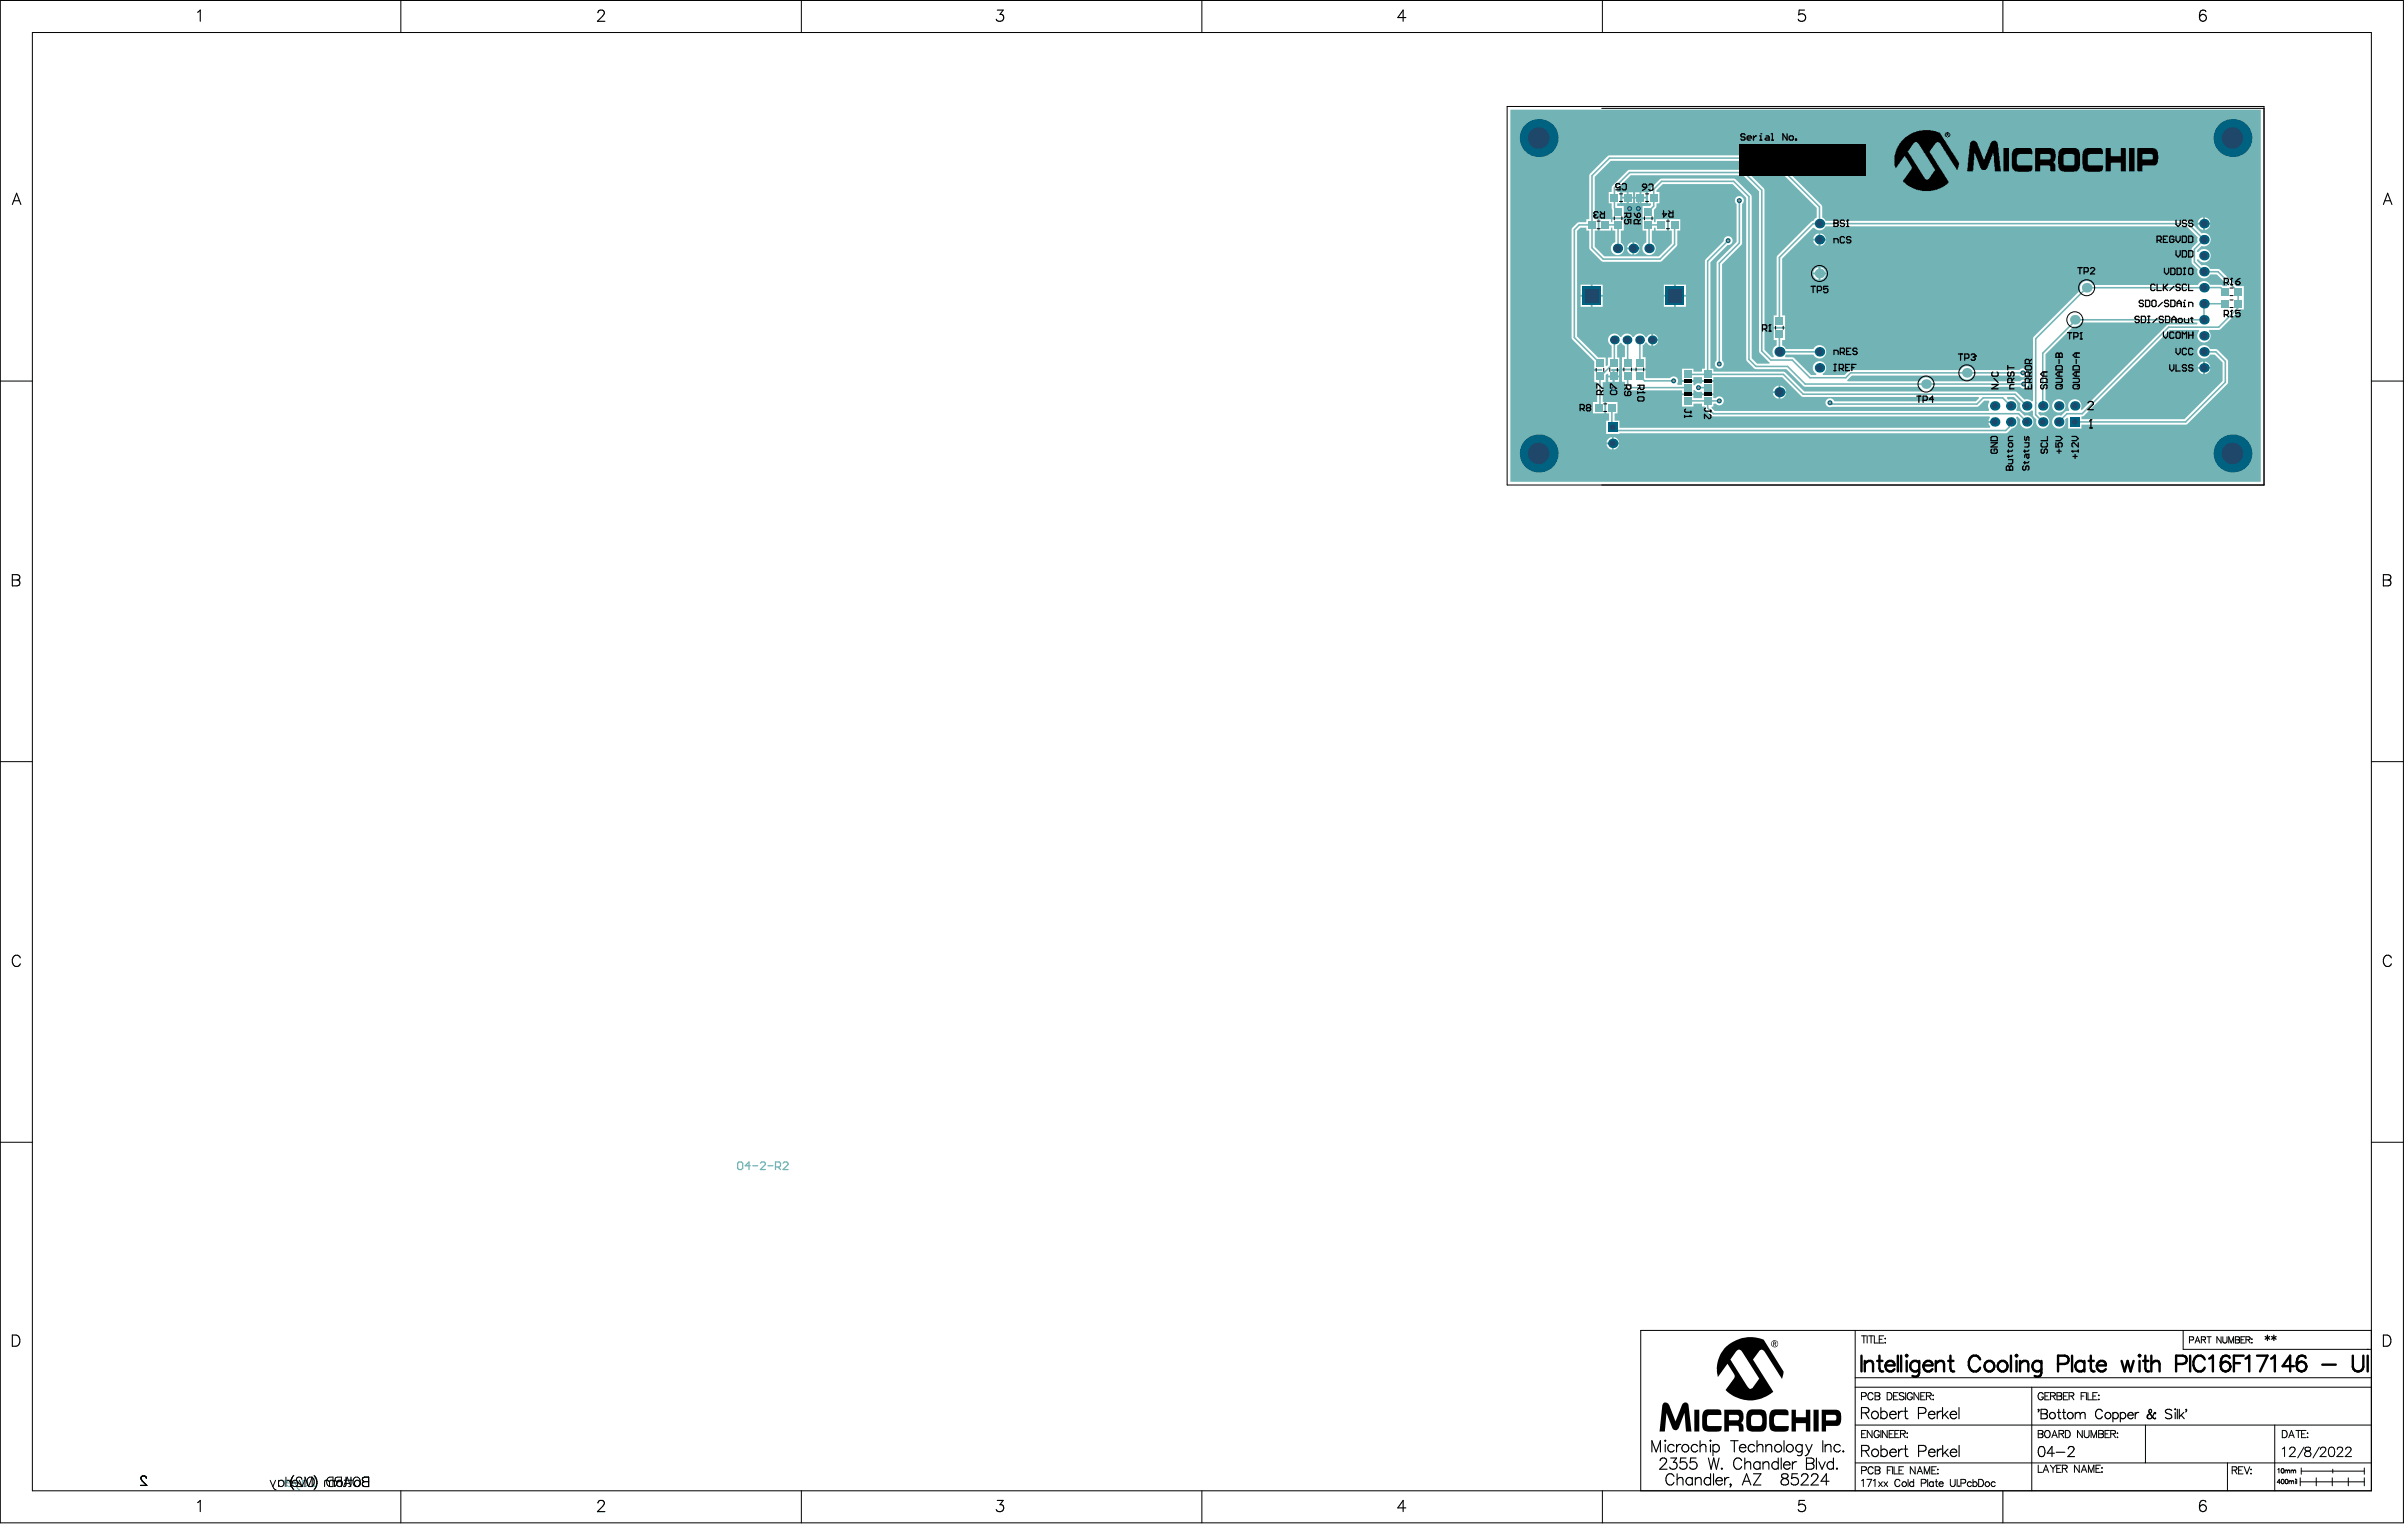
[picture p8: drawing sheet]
<svg xmlns="http://www.w3.org/2000/svg" width="635mm" height="403mm" viewBox="0 0 635 403" stroke-linecap="round" stroke-linejoin="round" font-family="sans-serif">
<path d="M398.5 28.9v98.2h197.9v-98.2zM428 50.7h1.2v1.2h-1.2zM429.7 50.7h1.1v1.2h-1.1zM431.4 50.7h1.1v1.2h-1.1zM433 50.7h1.2v1.2h-1.2zM428 52.4h1.2v1.2h-1.2zM429.7 52.4h1.1v1.2h-1.1zM431.4 52.4h1.1v1.2h-1.1zM433 52.4h1.2v1.2h-1.2zM422 57.8h3v.8h.4v-.8h3v3h-.8v3.2a1.76 1.76 0 0 1 .4 2.7 1.76 1.76 0 0 1-2.8-.2 1.76 1.76 0 0 1 .9-2.6v-3.1h-.7v-.8h-.4v.8h-3zM433.3 57.8h3v.8h.5v-.8h3v3h-3v-.8h-.5v.8h-.5v3.1a1.76 1.76 0 0 1 .6 2.7 1.76 1.76 0 0 1-2.7 0 1.76 1.76 0 0 1 .6-2.7v-3.1h-1zM580.4 57.7l.8-.4v1.4h-1.4zM581.7 57.3a1.67 1.67 0 0 1 1.4 1.4h-1.4zM579.8 59.2h1.4v1.5a1.67 1.67 0 0 1-1.4-1.5zM581.7 59.2h1.4a1.67 1.67 0 0 1-1.4 1.5zM479 61.9l.8-.3v1.4h-1.5zM480.3 61.6a1.67 1.67 0 0 1 1.4 1.4h-1.4zM478.3 63.5h1.5v1.4a1.67 1.67 0 0 1-1.5-1.4zM480.3 63.5h1.4a1.67 1.67 0 0 1-1.4 1.4zM429.9 64.2l.7-.3v1.4h-1.4zM431.1 63.9a1.66 1.66 0 0 1 1.4 1.4h-1.4zM429.2 65.8h1.4v1.4a1.66 1.66 0 0 1-1.4-1.4zM431.1 65.8h1.4a1.66 1.66 0 0 1-1.4 1.4zM424.1 41.2l.5-.2h42.8l13.1 13 .2 .6v2.8l.9 .9h95.6l.5 .2 3.1 3.1a1.76 1.76 0 0 1 2.4 1.6 1.76 1.76 0 0 1-2.4 1.7l-1.2 1.2v.3l.3 .1 .1-.1a1.77 1.77 0 0 1 2.7-.2 1.77 1.77 0 0 1-.1 2.6 1.77 1.77 0 0 1-2.7-.4l-.3 .1v.3l1.2 1.2 .4-.1a1.76 1.76 0 0 1 1.8 1l2.4 .1 4.6 4.5h2v6.1h-1l-5.4 5.4h-2.8l-.1 .4 .1 .1a1.76 1.76 0 0 1-.2 2.4 1.76 1.76 0 0 1-2.4-.1 1.76 1.76 0 0 1 0-2.4l-.2-.4h-7.6l-22.6 22.6-.7 .2v.8h27.2l10.1-10.1v-4.9l-2.1-2.1h-1.3a1.77 1.77 0 0 1-2.7 .7 1.77 1.77 0 0 1 0-2.8 1.77 1.77 0 0 1 2.7 .7h1.8l2.9 2.9v6.1l-10.8 10.9h-27.8v1h-3.5v-2.7l-.3-.1-.5 .5a1.76 1.76 0 0 1-1.5 2.3 1.76 1.76 0 0 1-1.9-1.9 1.76 1.76 0 0 1 2.4-1.4l1.2-1.2 .8-.1 .1-.3-.2-.4a1.76 1.76 0 0 1 1.7-2.4 1.76 1.76 0 0 1 1.5 2.5l.3 .4 22.4-22.4 .5-.2h7.5l.2-.3-.1-.2h-30.7l-.2 .3a1.74 1.74 0 0 1-1.8 .7l-7.4 7.4v12a1.75 1.75 0 0 1 .9 2.3 1.75 1.75 0 0 1-2.4 .8l-.3 .2v.3l.5 .6 .4-.2a1.76 1.76 0 0 1 2 1.8 1.76 1.76 0 0 1-2.1 1.7 1.76 1.76 0 0 1-1.3-2.3 1.92 1.92 0 0 1-1-2.3l-.3-.2-.2 .3a1.76 1.76 0 0 1-2.2 0 1.76 1.76 0 0 1-.6-2.1l-1.7-1.7h-1.8l-.1 .3 .4 .4a1.75 1.75 0 0 1 2 .6 1.75 1.75 0 0 1 .1 2.1l.1 .3 1 .2 1.1 1.1 .4-.2a1.76 1.76 0 0 1 1.9 1.8 1.76 1.76 0 0 1-2.1 1.7 1.76 1.76 0 0 1-1.3-2.3l-.7-.8h-.3l-.1 .3a1.9 1.9 0 0 1-1.3 3l-.9 .9-.5 .2h-102v.2h-3.5v-3.5h.8v-2h-.8v-3h3v3h-.8v2h1.3v1.8h97.8l.1-.3-.5-1h1.6v-.5h-1.6l.4-.8-.1-.4h-72.9l-.5-.2-1.5-1.5-.2-.9h-.8v-.7h-2.3v.7h-3v-3h3v.8h2.3v-.8h3v.8h.7l.2-.2a1.17 1.17 0 0 1 1.6 .2 1.17 1.17 0 0 1-.2 1.7 1.17 1.17 0 0 1-1.6-.2h-.7v.7h-.4l-.1 .4 .8 .8h72.4l.1-.3-.2-.4a2.36 2.36 0 0 1 .2-1.9l-.1-.1h-1.2l-1.4 1.4-.5 .2h-38.2a1.18 1.18 0 0 1-1.7-.5 1.18 1.18 0 0 1 .6-1.6 1.18 1.18 0 0 1 1.6 .7h37.4l.8-.9-.1-.3h-46.3l-.5-.2-5-5h-18.2v.8h-3v-.8h-2.3v.8h-3v-3h3v.7h2.3v-.7h.8v-28.4l.2-.5 4.7-4.8a1.17 1.17 0 0 1 1.2-1.3 1.17 1.17 0 0 1 1.2 1.2 1.17 1.17 0 0 1-1.3 1.1l-4.6 4.6v28.1h.8v.7l18.7 .1 5.3 5.2h31.2l-.1-.5-.6-.8h-30.3l-.5-.2-4.4-4.4h-8.1l-.5-.2-1.8-1.9-.2-.5v-42.7l-3.6-3.5h-18.4l-1.7 1.6v.4h.8v3h-.8a1.48 1.48 0 0 1-.7 1.8v1.9h-3v-3h2l.3-.2v-.5h-.8v-3h.8l.2-1.2 2-2.1 .6-.2h19l.5 .2 4 4 .2 .5v42.7l1.4 1.4h3.3v-.3l-2.5-2.5-.2-.5v-42.1l-4.3-4.3h-29.6l-3.6 3.6v.8h.8v3h-.8v.7h1.8v3h-3l-.2-3.7h-.8v-3h.8v-1.4l4.2-4.2 .5-.2h30.2l.5 .2 4.7 4.6 .2 .6v42.1l2 1.9h.4l.1-.3a1.84 1.84 0 0 1 .7-2.8v-1.4h-.8v-3h3v3h-.7v1.4l.9 1h7.3l.2-.4a1.77 1.77 0 0 1 2.7-.1 1.77 1.77 0 0 1-.3 2.7 1.77 1.77 0 0 1-2.6-.8h-7.3l-.2 .4 .1 .3h1.8l.5 .3 4.5 4.4h1.3l.1-.3a1.76 1.76 0 0 1-.6-2.7 1.76 1.76 0 0 1 2.8 0 1.76 1.76 0 0 1-.6 2.7l.1 .3h5.7l1.1-1.1 .5-.2h29.1a1.77 1.77 0 0 1 1.6-1 1.77 1.77 0 0 1 1.6 1h12.2l.3-.2a1.17 1.17 0 0 1 1.6 .2 1.17 1.17 0 0 1-.2 1.7 1.17 1.17 0 0 1-1.7-.2h-12.2l-.2 .3a1.78 1.78 0 0 1-3-.3h-28.8l-1.2 1.1 .1 .4h19.1l.2-.4a1.78 1.78 0 0 1 3 .4h23.3l.2-.2a1.17 1.17 0 0 1 1.6 .2 1.17 1.17 0 0 1-.2 1.6 1.17 1.17 0 0 1-1.6-.2h-23.3l-.6 .8-.1 .4 22.6 .1 .5 .2 2 1.9a1.72 1.72 0 0 1 1.9 .5l.3-.1 .1-16.7 12.4-12.6-.1-.4a1.78 1.78 0 0 1 1.3-1.9 1.78 1.78 0 0 1 2.1 1h27.7l.2-.4a1.76 1.76 0 0 1 3 .3h2.8l.7 .4h1l.1-.3-2.7-2.8h-1.9a1.76 1.76 0 0 1-2.2 .9 1.76 1.76 0 0 1-1-2.3l-1.4-1.4-.2-.5v-3.6l1.6-1.7v-1.2l-2.9-2.9h-95.3a1.75 1.75 0 0 1-2.9 .4h-.4l-8.1 8.1v15h.7v3h-3v-3h.8l.1-15.6 9-9.1 .6-.2 .9-.9v-2.5l-12.4-12.5h-42l-4.2 4.2v11.2h.8v3h-.8v4.3l2.5 2.5h14.4l3.5-3.4v-3.4h-.8v-3h3v3h-.8l-.1 4-3.9 4-.6 .3-15.2-.1-3.4-3.3v-4.9h-.8v-.8h-1.6l-.8 .9v27.8l5.5 5.6h2v2.2l.3 .1 .3-.3v-2h1v-3.1a1.67 1.67 0 0 1-.5-2.7 1.67 1.67 0 0 1 2.7 .4h.3a1.66 1.66 0 0 1 1.5-.9 1.66 1.66 0 0 1 1.5 .9h.4a1.77 1.77 0 0 1 3.1 .1h.2l.5-.6 .7-.3v3.1l-.7-.3-.5-.6h-.2l-.9 .8v3.1h.8v3h-6.2v-3h.8v-3l-1-.8h-.3l-.8 .8v3.1h.6v3h-2l-.3 .3 .2 .3h.3v1.2h-1.1v-.4l-.3-.1-.4 .3v1.9h-.8v5.2h.4v3h-3v-3h1.2v-5.2h-.8v-3h2l.2-.2-.2-.3h-2v-2l-5.9-6-.1-28.7 .2-.5 1.5-1.4 2.2-.1v-.8h.8v-11.7zM479 70.8l.8-.3v1.4h-1.5zM480.3 70.5a1.68 1.68 0 0 1 1.4 1.4h-1.4zM478.3 72.4h1.5v1.4a1.68 1.68 0 0 1-1.5-1.4zM480.3 72.4h1.4a1.68 1.68 0 0 1-1.4 1.4zM439 75.1h2.6v2.7h-2.6zM442.1 75.1h2.7v2.7h-2.7zM417 75.1h2.7v2.7h-2.7zM420.2 75.1h2.6v2.7h-2.6zM417 78.3h2.7v2.6h-2.7zM420.2 78.3h2.6v2.6h-2.6zM439 78.3h2.6v2.6h-2.6zM442.1 78.3h2.7v2.6h-2.7zM436.1 88.1a1.57 1.57 0 0 1 1.3 1.3h-1.3zM436.1 89.9h1.3a1.57 1.57 0 0 1-1.3 1.3zM580.4 95.7l.8-.3v1.4h-1.4zM581.7 95.4a1.67 1.67 0 0 1 1.4 1.4h-1.4zM458.1 52a1.17 1.17 0 0 1 1.7 .2 1.17 1.17 0 0 1-.2 1.6l-.1 10.6-5.2 5.3v25.4a1.17 1.17 0 0 1 .1 1.7 1.17 1.17 0 0 1-1.7 0 1.17 1.17 0 0 1 .2-1.7v-25.7l.2-.5 5-5.1v-10l-.3-.4-.1-.6zM579.8 97.3h1.4v1.4a1.67 1.67 0 0 1-1.4-1.4zM581.7 97.3h1.4a1.67 1.67 0 0 1-1.4 1.4zM425.9 97.9h1.2v1.2h-1.2zM427.9 97.7h6.2l.1 2h6.4a1.17 1.17 0 0 1 1.7-.2 1.17 1.17 0 0 1 .1 1.7l.2 .3h1.1v-.7h3v.8l.4 .1 .8-.6 .8 .1 .3-.1v-.3h3v2.9h-3v-.3l-.3-.1-.8 .1-.8-.6-.4 .1v.8h-3v-.7l-13.5-.1-1.3-1.2-.2-1h-.8zM424.3 99.6h1.1v1.1h-1.1zM425.9 99.6h1.2v1.1h-1.2zM468 102.4l1.2-.7v1.5h-1.5zM469.7 101.7a1.75 1.75 0 0 1 1.5 1.5h-1.5zM467.7 103.7h1.5v1.5a1.75 1.75 0 0 1-1.5-1.5zM469.7 103.7h1.5a1.75 1.75 0 0 1-1.5 1.5zM541.4 107.1a1.76 1.76 0 0 1 3.5 0 1.76 1.76 0 0 1-3.5 0zM424.1 115.9l1.1-.6v1.4h-1.4zM425.7 115.3a1.66 1.66 0 0 1 1.4 1.4h-1.4zM423.8 117.2h1.4v1.4a1.66 1.66 0 0 1-1.4-1.4zM425.7 117.2h1.4a1.66 1.66 0 0 1-1.4 1.4z" fill="#72b4b6"/>
<g fill="none" stroke="#72b4b6" stroke-width=".42">
<path d="M420 59.3h-3.4l-1.3 1.3v28.4l6.8 6.8M423.5 59.3h3.4v6.1l-.2 .1M426.9 55.8l-1-.9v-5.4l4-4h30.2l4.7 4.7v42.4l2.4 2.4h5.6l4.7 4.6h9.4l1.3-1.3h45.5M429.4 52.1v2.4l.5 .5M432.8 52.1l-.6 .6v2.3M434.8 55.8l1.5-1.4v-4.5l2.1-2.1h19l4 4v43l1.8 1.9h8.4l4.6 4.6h57.7M438.3 59.3h-3.5l.2 .2v6M458.9 52.9v11.2l-5.3 5.3v26.6M480 59v-4.4l-12.8-12.9h-42.6l-4.6 4.6v19.1l2.9 2.9h15l3.9-3.8v-5.2M455.9 63.5l-5.4 5.4v29.9M480 63.2v8.9M587 77l-1.2-1.1h-35.3l-13.4 13.4-.1 20.1 1.9 1.9"/>
<path d="M425.7 99.3v3.2M425.9 89.7v5.9l-3.8 3.7v7.9l-.4 .3M429.2 89.7l.2 .1v5.9M429.4 99.2v2l1 1h14.8M432.5 89.7l.1 6M432.6 99.2l1.3 1.3h7.6M445.2 98.8h25.3l5.2 5.2h55.9l3.1 3.1M469.4 84.7v-16.8l9-8.9h98.8l4.2 4.2-2.5 2.6v3.3l2.5 2.6h3.7l5.4 5.3-.2 4.3-5 5h-13.2l-22.8 22.8h-4l-2.2 2.2M469.4 88.2v4.6M469.4 92.8h.1M469.4 92.8h10.6M581.4 92.8h3.2l2.5 2.5v5.5l-10.5 10.5h-29.2"/>
<path d="M587 80.1h-5.6v4.2h-33.7l-8.8 8.9v13.9M425.2 107.5v5l1.1 1.1h102.9l.9-.9v-1l.4-.4M445.2 105.7h8.4M448.1 102.2h2.4M450.5 105.7h.1M450.5 105.7v1.9l1.5 1.5h80.5l2.2 2.2M482.8 106.2l.6 .4h38.2l1.6-1.6h5.1l2.2 2.1M537.1 106.3h-.1"/>
</g>
<path d="M38.6 389.9l-.5-.6-.8 .3a.78 .78 0 0 0 .2 1l1.2 1.2h-1.6" fill="none" stroke="#72b4b6" stroke-width=".3"/>
<g fill="none" stroke="#72b4b6" stroke-width=".26">
<path d="M74.2 390.5a.8 .8 0 0 1 1 .7M75.2 390.5v1.6M75.9 390.6a.76 .76 0 0 1 1.2 .6h-1.4zM77.1 391.2a.79 .79 0 0 1-.4 .9 .79 .79 0 0 1-1-.3M77.5 390.5l.8 1.6M78.3 392.1a.96 .96 0 0 0 .8 .9M79 390.5l-.7 1.6M79.8 390.8a.8 .8 0 0 1 1.1-.1 .8 .8 0 0 1 0 1.2 .8 .8 0 0 1-1.1-.1M79.8 390.5v1.6M82.9 389.6v2.5h-1.4M86.9 390.9l-.6-.4-.6 .1-.1 1.5M86.9 390.9l.4-.4 .6 .1 .3 .3"/>
<path d="M86.9 390.9v1.2M88.2 390.5v1.6M90.8 390.5h.8M91.3 389.6v2l-.1 .4-.5 .1M92.1 390.5h.8M92.6 389.6v2l-.1 .4-.5 .1M95.8 389.7l1.5-.1v2.5h-1.1a.65 .65 0 0 1-.6-.6 .65 .65 0 0 1 .6-.7l-.6-.5zM96.2 390.8h1.1"/>
<circle cx="89.5" cy="391.3" r=".82"/>
<circle cx="94.2" cy="391.3" r=".82"/>
</g>
<path d="M194.9 306.5h.7l.3 .3v1.4l-.3 .3h-.7l-.3-.3v-1.4zM197.9 307.5h-1.3l1-1v2M198.6 307.5h1.3M200.6 306.8l.3-.3h.7l.3 .3v.4l-1.3 1.3h1.3M202.6 307.5h1.3M204.6 307.8h1l.3-.3v-.7l-.3-.3h-1v2M205.2 307.8l.7 .7M206.6 306.8l.3-.3h.7l.3 .3v.4l-1.3 1.3h1.3" fill="none" stroke="#72b4b6" stroke-width=".33"/>
<circle cx="482.8" cy="106.2" r=".67" fill="#006281"/>
<circle cx="482.8" cy="106.2" r=".33" fill="#a6968d"/>
<circle cx="425.7" cy="102.5" r=".67" fill="#006281"/>
<circle cx="425.7" cy="102.5" r=".33" fill="#a6968d"/>
<circle cx="429.9" cy="55" r=".67" fill="#006281"/>
<circle cx="429.9" cy="55" r=".33" fill="#a6968d"/>
<circle cx="432.2" cy="55" r=".67" fill="#006281"/>
<circle cx="432.2" cy="55" r=".33" fill="#a6968d"/>
<circle cx="533.9" cy="101.3" r=".67" fill="#006281"/>
<circle cx="533.9" cy="101.3" r=".33" fill="#a6968d"/>
<circle cx="533.7" cy="98.3" r=".67" fill="#006281"/>
<circle cx="533.7" cy="98.3" r=".33" fill="#a6968d"/>
<circle cx="453.6" cy="96" r=".67" fill="#006281"/>
<circle cx="453.6" cy="96" r=".33" fill="#a6968d"/>
<circle cx="458.9" cy="52.9" r=".67" fill="#006281"/>
<circle cx="458.9" cy="52.9" r=".33" fill="#a6968d"/>
<circle cx="453.6" cy="105.7" r=".67" fill="#006281"/>
<circle cx="453.6" cy="105.7" r=".33" fill="#a6968d"/>
<circle cx="455.9" cy="63.5" r=".67" fill="#006281"/>
<circle cx="455.9" cy="63.5" r=".33" fill="#a6968d"/>
<circle cx="441.5" cy="100.5" r=".67" fill="#006281"/>
<circle cx="441.5" cy="100.5" r=".33" fill="#a6968d"/>
<circle cx="448.1" cy="102.2" r=".67" fill="#006281"/>
<circle cx="448.1" cy="102.2" r=".33" fill="#a6968d"/>
<circle cx="589" cy="36.4" r="5" fill="#006281"/>
<circle cx="589" cy="36.4" r="2.83" fill="#1f4769"/>
<circle cx="547.4" cy="107.1" r="1.25" fill="#006281"/>
<circle cx="547.4" cy="107.1" r=".75" fill="#1f4769"/>
<circle cx="543.1" cy="111.3" r="1.25" fill="#006281"/>
<circle cx="543.1" cy="111.3" r=".75" fill="#1f4769"/>
<circle cx="543.1" cy="107.1" r="1.25" fill="#006281"/>
<circle cx="543.1" cy="107.1" r=".75" fill="#1f4769"/>
<circle cx="538.9" cy="111.3" r="1.25" fill="#006281"/>
<circle cx="538.9" cy="111.3" r=".75" fill="#1f4769"/>
<circle cx="538.9" cy="107.1" r="1.25" fill="#006281"/>
<circle cx="538.9" cy="107.1" r=".75" fill="#1f4769"/>
<circle cx="534.7" cy="111.3" r="1.25" fill="#006281"/>
<circle cx="534.7" cy="111.3" r=".75" fill="#1f4769"/>
<circle cx="534.7" cy="107.1" r="1.25" fill="#006281"/>
<circle cx="534.7" cy="107.1" r=".75" fill="#1f4769"/>
<circle cx="530.5" cy="111.3" r="1.25" fill="#006281"/>
<circle cx="530.5" cy="111.3" r=".75" fill="#1f4769"/>
<circle cx="530.5" cy="107.1" r="1.25" fill="#006281"/>
<circle cx="530.5" cy="107.1" r=".75" fill="#1f4769"/>
<circle cx="526.2" cy="107.1" r="1.25" fill="#006281"/>
<circle cx="526.2" cy="107.1" r=".75" fill="#1f4769"/>
<circle cx="526.2" cy="111.3" r="1.25" fill="#006281"/>
<circle cx="526.2" cy="111.3" r=".75" fill="#1f4769"/>
<path d="M546.1 110h2.5v2.5h-2.5z" fill-rule="evenodd" fill="#006281"/>
<circle cx="547.4" cy="111.3" r=".75" fill="#1f4769"/>
<circle cx="405.9" cy="119.6" r="5" fill="#006281"/>
<circle cx="405.9" cy="119.6" r="2.83" fill="#1f4769"/>
<path d="M417.4 75.5h5v5h-5z" fill-rule="evenodd" fill="#006281"/>
<path d="M418.2 76.3h3.4v3.5h-3.4z" fill-rule="evenodd" fill="#1f4769"/>
<path d="M424.2 111.5h2.5v2.5h-2.5z" fill-rule="evenodd" fill="#006281"/>
<circle cx="425.5" cy="112.7" r=".75" fill="#1f4769"/>
<circle cx="425.5" cy="116.9" r="1.25" fill="#006281"/>
<circle cx="425.5" cy="116.9" r=".75" fill="#1f4769"/>
<circle cx="581.4" cy="59" r="1.26" fill="#006281"/>
<circle cx="581.4" cy="59" r=".83" fill="#1f4769"/>
<circle cx="581.4" cy="92.8" r="1.26" fill="#006281"/>
<circle cx="581.4" cy="92.8" r=".83" fill="#1f4769"/>
<circle cx="581.4" cy="88.6" r="1.26" fill="#006281"/>
<circle cx="581.4" cy="88.6" r=".83" fill="#1f4769"/>
<circle cx="581.4" cy="84.3" r="1.26" fill="#006281"/>
<circle cx="581.4" cy="84.3" r=".83" fill="#1f4769"/>
<circle cx="581.4" cy="80.1" r="1.26" fill="#006281"/>
<circle cx="581.4" cy="80.1" r=".83" fill="#1f4769"/>
<circle cx="581.4" cy="75.9" r="1.26" fill="#006281"/>
<circle cx="581.4" cy="75.9" r=".83" fill="#1f4769"/>
<circle cx="581.4" cy="71.7" r="1.26" fill="#006281"/>
<circle cx="581.4" cy="71.7" r=".83" fill="#1f4769"/>
<circle cx="581.4" cy="67.4" r="1.26" fill="#006281"/>
<circle cx="581.4" cy="67.4" r=".83" fill="#1f4769"/>
<circle cx="581.4" cy="63.2" r="1.26" fill="#006281"/>
<circle cx="581.4" cy="63.2" r=".83" fill="#1f4769"/>
<circle cx="581.4" cy="97" r="1.26" fill="#006281"/>
<circle cx="581.4" cy="97" r=".83" fill="#1f4769"/>
<circle cx="480" cy="92.8" r="1.26" fill="#006281"/>
<circle cx="480" cy="92.8" r=".83" fill="#1f4769"/>
<circle cx="480" cy="97" r="1.26" fill="#006281"/>
<circle cx="480" cy="97" r=".83" fill="#1f4769"/>
<path d="M439.4 75.5h5v5h-5z" fill-rule="evenodd" fill="#006281"/>
<path d="M440.1 76.3h3.5v3.5h-3.5z" fill-rule="evenodd" fill="#1f4769"/>
<circle cx="469.4" cy="92.8" r="1.33" fill="#006281"/>
<circle cx="469.4" cy="92.8" r="1" fill="#1f4769"/>
<circle cx="405.9" cy="36.4" r="5" fill="#006281"/>
<circle cx="405.9" cy="36.4" r="2.83" fill="#1f4769"/>
<circle cx="480" cy="63.2" r="1.26" fill="#006281"/>
<circle cx="480" cy="63.2" r=".83" fill="#1f4769"/>
<circle cx="480" cy="59" r="1.26" fill="#006281"/>
<circle cx="480" cy="59" r=".83" fill="#1f4769"/>
<circle cx="435" cy="65.5" r="1.25" fill="#006281"/>
<circle cx="435" cy="65.5" r=".92" fill="#1f4769"/>
<circle cx="430.9" cy="65.5" r="1.25" fill="#006281"/>
<circle cx="430.9" cy="65.5" r=".92" fill="#1f4769"/>
<circle cx="426.7" cy="65.5" r="1.25" fill="#006281"/>
<circle cx="426.7" cy="65.5" r=".92" fill="#1f4769"/>
<circle cx="425.9" cy="89.7" r="1.17" fill="#006281"/>
<circle cx="425.9" cy="89.7" r=".83" fill="#1f4769"/>
<circle cx="429.2" cy="89.7" r="1.17" fill="#006281"/>
<circle cx="429.2" cy="89.7" r=".83" fill="#1f4769"/>
<circle cx="432.5" cy="89.7" r="1.17" fill="#006281"/>
<circle cx="432.5" cy="89.7" r=".83" fill="#1f4769"/>
<circle cx="435.9" cy="89.7" r="1.17" fill="#006281"/>
<circle cx="435.9" cy="89.7" r=".83" fill="#1f4769"/>
<circle cx="469.4" cy="103.5" r="1.33" fill="#006281"/>
<circle cx="469.4" cy="103.5" r="1" fill="#1f4769"/>
<circle cx="589" cy="119.6" r="5" fill="#006281"/>
<circle cx="589" cy="119.6" r="2.83" fill="#1f4769"/>
<g fill="#72b4b6">
<circle cx="550.5" cy="75.9" r="1.27"/>
<circle cx="547.4" cy="84.3" r="1.27"/>
<circle cx="480" cy="72.1" r="1.27"/>
<circle cx="518.9" cy="98.3" r="1.27"/>
<circle cx="508.1" cy="101.3" r="1.27"/>
</g>
<g fill="#72b4b6">
<path d="M586 76h2v2h-2z" fill-rule="evenodd"/>
<path d="M589.5 76h2v2h-2z" fill-rule="evenodd"/>
<path d="M586 79.1h2v2h-2z" fill-rule="evenodd"/>
<path d="M589.5 79.1h2v2h-2z" fill-rule="evenodd"/>
<path d="M431.6 94.7h2v2h-2z" fill-rule="evenodd"/>
<path d="M431.6 98.2h2v2h-2z" fill-rule="evenodd"/>
<path d="M428.4 94.7h2v2h-2z" fill-rule="evenodd"/>
<path d="M428.4 98.2h2v2h-2z" fill-rule="evenodd"/>
<path d="M421.1 94.8h2v2h-2z" fill-rule="evenodd"/>
<path d="M421.1 98.3h2v2h-2z" fill-rule="evenodd"/>
<path d="M433.8 58.3h2v2h-2z" fill-rule="evenodd"/>
<path d="M433.8 54.8h2v2h-2z" fill-rule="evenodd"/>
<path d="M425.9 54.8h2v2h-2z" fill-rule="evenodd"/>
<path d="M425.9 58.3h2v2h-2z" fill-rule="evenodd"/>
<path d="M440.8 58.3h2v2h-2z" fill-rule="evenodd"/>
<path d="M437.3 58.3h2v2h-2z" fill-rule="evenodd"/>
<path d="M419 58.3h2v2h-2z" fill-rule="evenodd"/>
<path d="M422.5 58.3h2v2h-2z" fill-rule="evenodd"/>
<path d="M468.4 83.7h2v2h-2z" fill-rule="evenodd"/>
<path d="M468.4 87.2h2v2h-2z" fill-rule="evenodd"/>
<path d="M424.2 106.5h2v2h-2z" fill-rule="evenodd"/>
<path d="M420.7 106.5h2v2h-2z" fill-rule="evenodd"/>
<path d="M449.5 101.3h2v1.9h-2z" fill-rule="evenodd"/>
<path d="M449.5 104.7h2v2h-2z" fill-rule="evenodd"/>
<path d="M449.5 97.8h2v2h-2z" fill-rule="evenodd"/>
<path d="M444.2 101.3h2v1.9h-2z" fill-rule="evenodd"/>
<path d="M444.2 104.7h2v2h-2z" fill-rule="evenodd"/>
<path d="M444.2 97.8h2v2h-2z" fill-rule="evenodd"/>
<path d="M424.7 98.3h2v2h-2z" fill-rule="evenodd"/>
<path d="M424.7 94.8h2v2h-2z" fill-rule="evenodd"/>
<path d="M431.8 51.1h2v2h-2z" fill-rule="evenodd"/>
<path d="M435.3 51.1h2v2h-2z" fill-rule="evenodd"/>
<path d="M428.4 51.1h2v2h-2z" fill-rule="evenodd"/>
<path d="M424.9 51.1h2v2h-2z" fill-rule="evenodd"/>
</g>
<g fill="#000">
<path d="M513.3 34.9l.8 .4-.5 .8-.5-.2v-.7h.2v.7h.3v-.6l-.3-.1zM513.7 36.1l.2 .2zM513.7 34.8l.1 .1zM513.9 34.9h.3l.3 .5-.2 .7h-.4v-.3h.4v-.5l-.4-.1zM520 37.3l.3-.2h.6l.8 .6 .1 .7 .6 1.1 .8 2.6 .4-.2 .1-.7 .6-1.1v-.5l.4-.4 .6-1.7 .6-.4h.6l.4 .4 .3 1.4 .6 6.3h-1.5l-.4-4.7h-.2v.5l-.4 .5v.4l-.4 .5v.5l-.2 .1-.4 1.4-.5 .4h-.8l-.4-.2-1.4-3.9-.1-.2h-.3l-.3 4.7-1.6-.1 .2-.9 .4-4.9 .2-1.6zM528.6 39h1.4v6.2h-1.4zM531.3 39.3l.5-.3h3.9l.3 .4v1.3l-3.2-.1-.6 .4-.1 .3v1.8l.3 .5h3.8v1.1l-.4 .5-3.5 .1-.7-.1-.6-.6-.3-.7v-3.4zM549.8 39.4l.8-.4h3.7l.4 .4 .1 1.2-.3 .1-3.1-.1-.6 .4v2.4l.2 .2h3.8v1.1l-.4 .5-3.6 .1-1-.3-.5-1.5v-2.9zM555.6 39h1.2l.2 2.2h2.5v-2.2l1.3 .2v6h-1.3v-2.3h-2.5l-.2 2.3h-1.3zM561.7 39h1.4v6.2h-1.4z"/>
<path d="M502.7 36.1l2-1.2 2.5-.6h2.1l2.3 .6 1.7 2.4 .8 1.5 .4 .5 .2 .5 .6 .6 1.3 2.4 .2 .1-.1 1.1-.2 .7-.3 .1-.2-.6-1-1.2-.1-.5-.5-.4-.1-.5-.2-.1-.2-.5-.6-.6v-.4l-.3-.2-.4-.9-.5-.5-.1-.5-.6-.4h-.4l-.6 .4v.3l-1.2 1.4-.1 .6 .7 .9 1.4 2.4 2.4 3.5 .1 .5 .4 .4v.3l-1 .9-1 .3-.1 .3-2.5 .7h-2.5l-1.5-.4-2.1-.9-1-1-.3-.1v-.5l.7-.7 1.3-2.1a.64 .64 0 0 0-.1-1.1l-.9-1.8-.4-.2-.1-.4h-.3v.3l-.3 .2-.3 .6-.3 .2v.3l-1.2 1.6-.4-.6v-2.8l.5-1.6 .8-1.6zM504.7 37.8l-1.4 2.3 1 1.2 .1 .5 1.6 2.2 .1 .5 .5 .5 1.2 2.1 .3 .3h.5l.7-.7 .8-1.4 .3-.2v-.5l-1.8-2.7-.3-.8-.3-.1-.1-.5-.4-.3-1.2-2.1-.6-.6h-.5z"/>
<path d="M537 39h4.1l.9 .4 .3 1.2v1l-.2 .9-.4 .2v.2l.5 .5v1.8l-1.3-.1v-1.2l-.3-.3h-2.4v1.6h-1.3zM538.3 40.6l-.1 1.5h2.6l.2-.3v-.8l-.4-.4z"/>
<path d="M543.4 39.4l.6-.4h3.7l.4 .3 .4 .3 .2 .9v3.3l-.2 .8-.6 .6-3.4 .1-.8-.2-.4-.4-.2-.5v-.9a7.5 7.5 0 0 1 .1-3.5l.2-.2zM544.6 40.7l-.2 .3v2.4l.2 .2h2.4l.3-.2v-2.4l-.5-.4z"/>
<path d="M564 39h4.1l.8 .4 .4 .7 .1 .9-.2 2.1-.5 .5h-3.4l-.1 1.6h-1.2zM565.3 40.6l-.1 1.5 2.8-.2v-1l-.4-.3z"/>
<path d="M468 354.1v.3l.4-.1-.1-.2zM467.8 353.9h.4a.34 .34 0 0 1 .4 .3 .34 .34 0 0 1-.3 .4l.3 .4h-.2l-.2-.4h-.2v.4h-.2zM467.4 354.5a.8 .8 0 0 0 1.6 0 .8 .8 0 0 0-1.6 0zM467.2 354.5a.95 .95 0 0 1 1.9 0 .95 .95 0 0 1-1.9 0zM455.4 355.2a9.4 9.4 0 0 1 9.9-1.8l5.2 8.4-.4 1.9-4.8-7.4a.77 .77 0 0 0-1.3 .2l-1.5 2.1 5.3 8.5a9.1 9.1 0 0 1-12.6-.5l2.4-3.5-.2-.7-1.7-2.7-2.5 3.5a8.2 8.2 0 0 1 2.2-8zM458.1 356.3l-1.6 2.3 4.6 7.3a.74 .74 0 0 0 .7 .5 .74 .74 0 0 0 .7-.5l1.6-2.3-4.6-7.3-.4-.2a.67 .67 0 0 0-1 .2zM467.2 372.2l1-.4h2.6a1.09 1.09 0 0 1 1 1.5l-3.1-.1a.89 .89 0 0 0-.7 1.2v.7a1.01 1.01 0 0 0 .7 1.1h3.2a1.11 1.11 0 0 1-1.2 1.4h-2.4a1.65 1.65 0 0 1-1.6-2l.1-2.2zM472.6 371.8h1.2v2h2.6v-2h1.2v5.8h-1.2v-2.2h-2.6v2.2h-1.2zM456.1 373.2v1.4h2.3a.77 .77 0 0 0 .4-.7 .77 .77 0 0 0-.6-.7zM481.7 373.2v1.5h2.5l.3-.6a.69 .69 0 0 0-.5-.9zM438.9 370a1.14 1.14 0 0 1 1.5 .7l1.6 4.2 1.7-4.2a.89 .89 0 0 1 .9-.8 .89 .89 0 0 1 .9 .9l.7 6.8h-1.4l-.4-4.9-1.6 4a.9 .9 0 0 1-.8 .6 .9 .9 0 0 1-.8-.7l-1.6-3.8-.4 4.8h-1.4l.7-6.9zM462.2 373.4l-.2 .6v1.9l.5 .3h1.6a.93 .93 0 0 0 .8-1.2v-.7a.97 .97 0 0 0-.7-1.1h-1.6zM480.6 371.8h3.8a1.82 1.82 0 0 1 1.3 2.5 1.45 1.45 0 0 1-1.1 1.8h-2.9v1.5h-1.1zM478.4 371.8h1.4v5.8h-1.4zM454.9 371.8h4a2.11 2.11 0 0 1 .8 3.2l-.4 .4a1.11 1.11 0 0 1 .7 1.2v1h-1.3v-.8a.48 .48 0 0 0-.4-.7h-2.2v1.5h-1.2zM447 371.8h1.3v5.8h-1.3zM461.2 372.1l.9-.3h2.8a1.53 1.53 0 0 1 1.2 2v1.8a1.66 1.66 0 0 1-1.7 2h-2.2a1.61 1.61 0 0 1-1.5-2v-2.4zM449.5 372.2l.9-.4h2.8l.6 .1 .3 .6v.7h-3.3l-.3 .3-.2 .5 .1 1.9 .4 .3h3.4l-.2 1.1-.5 .3h-3a1.52 1.52 0 0 1-1.4-2v-2.1z"/>
<circle cx="464.5" cy="35.3" r=".17"/>
<circle cx="420.5" cy="56.9" r=".17"/>
<circle cx="483.8" cy="58.9" r=".17"/>
<circle cx="487.4" cy="58.1" r=".17"/>
<circle cx="576.3" cy="79.2" r=".17"/>
<circle cx="588.7" cy="73.4" r=".17"/>
<circle cx="466.9" cy="85.7" r=".17"/>
<circle cx="521.1" cy="93.9" r=".17"/>
<circle cx="543.2" cy="94.2" r=".17"/>
<circle cx="549" cy="87.7" r=".17"/>
<circle cx="588.7" cy="81.9" r=".17"/>
<circle cx="433.7" cy="103.6" r=".17"/>
<circle cx="446.1" cy="109.8" r=".17"/>
<circle cx="546.6" cy="119" r=".17"/>
<circle cx="551.6" cy="110.7" r=".17"/>
<circle cx="530.1" cy="124" r=".17"/>
</g>
<g fill="none" stroke="#000" stroke-width=".26">
<path d="M.1 .1h634v401.6h-634zM8.5 8.6h617.1v384.6h-617.1zM105.7 .1v8.5M211.4 .1v8.5M317.1 .1v8.5M422.7 .1v8.5M528.4 .1v8.5M397.6 28.1h199.7v99.8h-199.7zM422.6 28.6h174.7M421.3 58.3h.9M425.9 57.2v.8M427.2 51.1h.9"/>
<path d="M427.2 53.1h.9M427.9 57.2v.8M433.8 57.2v.8M434.1 51.1h.8M434.1 53.1h.8M435.8 57.2v.8M439.6 58.3h.8M421.3 60.3h.9M439.6 60.3h.8M588.3 76h.8M588.3 78h.8M588.3 79.1h.8"/>
<path d="M421.1 97.1v.9M423.1 97.1v.9M424.7 97.1v.9M426.7 97.1v.9M428.4 97v.9M430.4 97v.9M431.6 97v.9M433.6 97v.9M468.4 86v.9M470.4 86v.9M588.3 81.1h.8M.1 100.5h8.4"/>
<path d="M423.1 108.5h.8M423.1 106.5h.8M625.6 100.5h8.5M.1 200.9h8.4M625.6 200.9h8.5M.1 301.3h8.4M625.6 301.3h8.5M489.4 350.9v42.3M491.1 352.4h1.3M491.7 352.4v1.9M492.6 352.4v1.9M493 352.4h1.2"/>
<path d="M493.6 352.4v1.9M494.5 352.4v1.9h1.1M495.8 353.3h.7M496.9 352.4h-1.1v1.9h1.1M497.4 353v.2zM497.4 354.1v.2zM575.9 350.9v5h49.7M577.6 353.5l1-.1v-.6l-1-.2v1.7M579.1 354.3l.6-1.7 .7 1.7M579.3 353.7h.8M580.7 353.4l1-.1 .1-.5-1.1-.2v1.7M581.3 353.4l.6 .9"/>
<path d="M582.2 352.6h1.1M582.8 352.6v1.7M586 352.6v1.7l-1.2-1.7v1.7M586.4 352.6v1.2l.5 .5 .5-.3 .1-1.4M588 354.3v-1.7l.6 1.7 .6-1.7v1.7M589.7 352.6l1.1 .2v.4l-.4 .2 .4 .3-.1 .5-1 .1zM589.7 353.4h.7M591.2 353.4h.6M592.2 352.6h-1v1.7h1M592.5 353.4l1-.1v-.5l-1-.2v1.7M593.1 353.4l.5 .9M594.1 353.2v.1z"/>
<path d="M594.1 354.1v.2zM624.5 355.9h.1M625.6 350.9h-192.8v42.3M489.4 365.9h136.2M489.4 363.4h136.2M489.5 375.9h136.1M491.1 368.3l1.1-.1 .2-.2-.1-.5-1.2-.2v1.9M491.1 378.2h.7M492.3 377.3h-1.2v1.9h1.2M493.9 377.3v1.9l-1.3-1.9v1.9M494.1 367.8a.7 .7 0 0 0-.8-.5 .7 .7 0 0 0-.5 .8v.4a.7 .7 0 0 0 .5 .7 .7 .7 0 0 0 .8-.4M494.7 367.3l1.1 .2v.6l-.3 .1 .4 .4-.1 .5-1.1 .1z"/>
<path d="M494.7 368.2h.8M495.8 377.8a.7 .7 0 0 0-.8-.5 .7 .7 0 0 0-.6 .7v.5a.68 .68 0 0 0 .7 .7 .68 .68 0 0 0 .7-.7h-.5M496.2 377.3v1.9M497.9 367.3h.6a1.02 1.02 0 0 1 .7 1 1.02 1.02 0 0 1-.7 .9h-.6zM497.9 377.3v1.9l-1.3-1.9v1.9M498.4 378.2h.7M499.6 368.2h.7M499.6 377.3h-1.2v1.9h1.2M499.9 378.2h.7M500.7 367.3h-1.1v1.9h1.1M501.1 377.3h-1.2v1.9h1.2M501.4 378.2l1.1-.1 .1-.2v-.4l-1.2-.2v1.9"/>
<path d="M502 378.2l.6 1M502.3 367.6l-.4-.3-.9 .3 .2 .5 .9 .3 .2 .3v.3l-.4 .2-.9-.2M502.7 367.3v1.9M503.2 378v.1zM503.2 379v.2zM504.5 367.8a.7 .7 0 0 0-.8-.5 .7 .7 0 0 0-.6 .8v.4a.68 .68 0 0 0 .7 .8 .68 .68 0 0 0 .7-.8h-.5M506.2 367.3v1.9l-1.3-1.9v1.9M506.7 368.2h.7M507.9 367.3h-1.2v1.9h1.2M508.2 368.2h1.1l.2-.3-.1-.4-1.2-.2v1.9M508.9 368.2l.6 1M509.9 368.1h.2z"/>
<path d="M510 369.1v.1zM536 365.9v27.3M537.7 377.3l1.2 .2v.5l-.4 .2 .5 .4-.2 .5-1.1 .1zM537.7 378.2h.8M539 367.8a.7 .7 0 0 0-.8-.5 .7 .7 0 0 0-.5 .8v.4a.68 .68 0 0 0 .7 .8 .68 .68 0 0 0 .6-.8h-.4M539.5 368.2h.7M539.6 377.6l.2-.2a.89 .89 0 0 1 1.1 .9 .89 .89 0 0 1-1.1 .8l-.4-.6zM540.6 367.3h-1.1v1.9h1.1M541 368.2h1.1l.1-.3-.1-.4-1.1-.2v1.9M541.3 379.2l.7-1.9 .7 1.9M541.6 378.6h.9M541.6 368.2l.6 1"/>
<path d="M542.7 367.3l1.1 .2v.6l-.3 .1 .4 .4-.2 .5-1 .1zM542.7 368.2h.8M543.2 378.2l1.1-.1 .2-.2-.1-.4-1.2-.2v1.9M543.8 378.2l.7 1M544.4 368.2h.7M544.9 377.3h.6a1.02 1.02 0 0 1 .7 1 1.02 1.02 0 0 1-.7 .9h-.6zM545.5 367.3h-1.1v1.9h1.1M545.8 368.2h1.1l.2-.3-.1-.4-1.2-.2v1.9M546.5 368.2l.6 1M549 368.2h.8M549.3 377.3v1.9l-1.2-1.9v1.9M549.9 377.3v1.4a.64 .64 0 0 0 .6 .5 .64 .64 0 0 0 .6-.5v-1.4"/>
<path d="M550.2 367.3h-1.2v1.9M550.4 367.3v1.9M550.8 367.3v1.9h1.1M551.7 379.2v-1.9l.7 1.9 .7-1.9v1.9M552.1 368.2h.7M553.3 367.3h-1.2v1.9h1.2M553.6 368.1h.2zM553.6 377.3l1.2 .2v.5l-.3 .2 .4 .4-.2 .5-1.1 .1zM553.6 378.2h.9M553.7 369.1v.1zM555.3 378.2h.8M556.5 377.3h-1.2v1.9h1.2"/>
<path d="M556.8 378.2l1.1-.1 .2-.2-.1-.4-1.2-.2v1.9M557.5 378.2l.6 1M558.5 378h.2zM558.5 379.1h.2zM566 375.9v10M600.1 375.9v17.3M602.1 377.3h.6a1.02 1.02 0 0 1 .7 1 1.02 1.02 0 0 1-.7 .9h-.6zM603.8 379.2l.7-1.9 .7 1.9M604.1 378.6h.9M605.7 377.3h1.3M606.3 377.3v1.9M607.2 378.2h.7"/>
<path d="M608.4 377.3h-1.2v1.9h1.2M608.8 378v.1zM608.8 379v.2zM71.3 390.5l.7 1.6M72 392.1a.96 .96 0 0 0 .8 .9M72.7 390.5l-.7 1.6M73.5 390.8a.8 .8 0 0 1 1.2-.1 .8 .8 0 0 1 0 1.2 .8 .8 0 0 1-1.2-.1M73.5 390.5v1.6M75.4 389.6v2.5M75.7 390.5a.8 .8 0 0 1 .9 .7M76.6 390.5v1.6M77.3 389.4a2.59 2.59 0 0 0 0 3.3"/>
<path d="M77.3 392.7l.2 .3M77.3 389.4l-.5 1.4 .1 1.1 .4 .8M77.4 390.6a.76 .76 0 0 1 1.2 .6h-1.5zM77.5 389.1l-.2 .3M78.6 391.2a.79 .79 0 0 1-.5 .9 .79 .79 0 0 1-1-.3M79 390.5l.7 1.6 .7-1.6M79.6 390.2l-.4-.6-.9 .3a.77 .77 0 0 0 .3 1l1.1 1.2h-1.6M80.5 392.1v-2.5l.9 2.5 1-2.5v2.5M81.5 389.7a1.2 1.2 0 0 1 1.4 .6 1.2 1.2 0 0 1-.3 1.5 .92 .92 0 0 1-1 .3 .92 .92 0 0 1-.6-.9 1.51 1.51 0 0 1 .5-1.5zM82.8 389.1l.3 .3M83.1 389.4a2.59 2.59 0 0 1 0 3.3M83.1 392.7l-.3 .3"/>
<path d="M83.1 389.4l.4 1.4-.1 1.1-.3 .8M86.4 390l.6-.4h.8v2.5h-.8a1.36 1.36 0 0 1-.6-2.1zM86.9 390.9l-.6-.4-.6 .1-.1 1.5M86.9 390.9l.4-.4 .6 .1 .3 .3M86.9 390.9v1.2M88.2 390.5v1.6M89.2 390.8l-.8 1.3M90.1 390.8l-1.5-.1-.2-.4 .1-.4 .5-.3h1.1v2.5M90.8 390.5h.8M91 391.3h1.2M91.3 389.6v2l-.1 .4-.5 .1 .9-2.5 1 2.5M92.1 390.5h.8"/>
<path d="M92.6 389.6v2l-.1 .4-.5 .1M93.6 389.7a.95 .95 0 0 1 1.4 .9l-.1 1.2a1.18 1.18 0 0 1-1.6-.2 1.18 1.18 0 0 1 .1-1.6zM94.1 392.1a.81 .81 0 0 1-.4-1.4 .81 .81 0 0 1 1.3 .5l-.2 .6-.5 .3M95.8 389.7l1.5-.1v2.5h-1.1a.65 .65 0 0 1-.6-.6 .65 .65 0 0 1 .6-.7l-.6-.5zM96.2 390.8h1.1M105.7 393.2v8.5M211.4 393.2v8.5M317.1 393.2v8.5M422.7 393.2v8.5M489.5 385.9h136.1M491.1 387.9l1.1-.1 .2-.3-.1-.4-1.2-.2v1.9M491.1 390.6l.5-.4v1.9"/>
<path d="M492.5 390.2h1.3l-.9 1.9M494.2 387.3a.7 .7 0 0 0-.8-.4 .7 .7 0 0 0-.6 .7v.5a.7 .7 0 0 0 .6 .7 .7 .7 0 0 0 .8-.5M494.2 390.6l.5-.4v1.9M494.7 386.9l1.2 .2 .1 .3-.5 .4 .5 .4-.2 .5-1.1 .1zM494.7 387.8h.8M495.6 390.9l1 1.2M496.6 390.9l-1 1.2M497 390.9l1 1.2M497.9 387.8h.7M498 390.9l-1 1.2M499.1 386.9h-1.2v1.9M499.3 386.9v1.9"/>
<path d="M499.7 386.9v1.9h1.1M501 387.8h.7M501.2 390.7a.7 .7 0 0 0-.8-.5 .7 .7 0 0 0-.5 .7v.5a.7 .7 0 0 0 .5 .7 .7 .7 0 0 0 .8-.4M502.2 386.9h-1.2v1.9h1.2M503.4 390.2v1.9M504.9 391.1a.61 .61 0 0 0-.9-.1 .61 .61 0 0 0 0 .9 .61 .61 0 0 0 .9-.1M504.9 390.2v1.9M505.2 386.9v1.9l-1.2-1.9v1.9M505.8 388.8l.7-1.9 .7 1.9M506 388.2h.9M506.9 391.2l1-.1 .2-.2-.1-.5-1.1-.2v1.9M507.7 388.8v-1.9l.7 1.9 .7-1.9v1.9"/>
<path d="M508.5 390.2v1.9M509.6 387.8h.8M510 391.1a.61 .61 0 0 0-.9-.1 .61 .61 0 0 0 0 .9 .61 .61 0 0 0 .9-.1M510 390.9v1.2M510.5 390.9h.7M510.8 390.2v1.6l.1 .2 .4 .1M510.8 386.9h-1.2v1.9h1.2M511.2 387.5v.2zM511.2 388.6v.2zM511.5 391.4v.2a.58 .58 0 0 0 .5 .5 .58 .58 0 0 0 .6-.3M511.6 391.1l.7-.2 .3 .5h-1.1zM514.5 390.2v1.4a.64 .64 0 0 0 .7 .5 .64 .64 0 0 0 .6-.5v-1.4"/>
<path d="M516.3 390.2v1.9M516.8 391.9v.2zM517.3 391.2l1.1-.1 .2-.2-.1-.5-1.2-.2v1.9M520.1 391.1a.61 .61 0 0 0-.9-.1 .61 .61 0 0 0 0 .9 .61 .61 0 0 0 .9-.1M520.5 391.1a.61 .61 0 0 1 .9-.1 .61 .61 0 0 1 0 .9 .61 .61 0 0 1-.9-.1M520.5 390.2v1.9M522 390.2h.6a1.02 1.02 0 0 1 .7 1 1.02 1.02 0 0 1-.7 .9h-.6zM526.4 391.1a.61 .61 0 0 0-.9-.1 .61 .61 0 0 0 0 .9 .61 .61 0 0 0 .9-.1M528.4 393.2v8.5M537.7 386.5v1.9h1.1M539 388.4l.7-1.9 .8 1.9M539.3 387.7h.9"/>
<path d="M540.9 386.5l.7 .9M541.6 387.4v1M542.3 386.5l-.7 .9M542.6 387.4h.7M543.8 386.5h-1.2v1.9h1.2M544.1 387.4l1.1-.1 .2-.3-.1-.3-1.2-.2v1.9M544.7 387.4l.7 1M548.5 386.5v1.9l-1.2-1.9v1.9M549.1 388.4l.7-1.9 .7 1.9M549.3 387.7h.9M551 388.4v-1.9l.7 1.9 .7-1.9v1.9M552.9 387.4h.8"/>
<path d="M554.1 386.5h-1.2v1.9h1.2M554.5 387.1v.2zM554.5 388.2v.2zM587.6 385.9v7.3M588.9 387.8l1.1-.1 .1-.3v-.3l-1.2-.2v1.9M589.5 387.8l.6 1M590.6 387.8h.7M591.7 386.9h-1.1v1.9h1.1M592.1 386.9l.7 1.9 .7-1.9M593.8 387.5v.2zM593.8 388.6v.2zM600.9 387.6l.3-.2v1.1"/>
<path d="M601.6 391h-.8l.5-.8v1.2M602 387.4a.53 .53 0 0 1 .6 .6 .53 .53 0 0 1-.6 .5l-.2-.5zM602 390.3a.53 .53 0 0 1 .6 .5 .53 .53 0 0 1-.6 .5l-.2-.4zM602.1 382.2l.6-.5v2.5M602.8 388l.3-.2 .3 .2M602.8 387.8v.7M603 390.3a.53 .53 0 0 1 .6 .5 .53 .53 0 0 1-.6 .5l-.2-.4zM603.4 388l.3-.2h.3l.1 .7M603.4 388v.5M603.9 390.6v.8M603.9 390.8l.3-.2 .3 .2M604.1 382.3l.4-.6 .9 .3a.77 .77 0 0 1-.3 1l-1.2 1.2h1.7"/>
<path d="M604.4 388l.3-.2 .3 .2M604.4 387.8v.7M604.5 390.8l.3-.2h.2l.1 .8M604.5 390.8v.6M605 388l.3-.2h.3v.7M605 388v.5M605.6 390.2h.1M605.6 390.6v.8M605.9 390.2v1.2M606.8 390.9h16.9M606.8 389.8v2.1M607.1 387.2v1.7"/>
<path d="M607.1 388h16.6M607.8 381.7l-1.6 2.9M608.2 381.8a.5 .5 0 0 0 .3 .9 .9 .9 0 0 1 1 .3 .9 .9 0 0 1-.1 1.1 1.01 1.01 0 0 1-1.4-.4 1.24 1.24 0 0 1 1.4-1.1l.1-.5a.94 .94 0 0 0-1.3-.3zM611.1 389.8v2.1M611.9 381.7l-1.7 2.9M612.2 382.3l.4-.6 .9 .3a.78 .78 0 0 1-.3 1l-1.2 1.2h1.7M614.6 381.8a.81 .81 0 0 1 1.2 .4 1.61 1.61 0 0 1-.6 2h-.2a1.59 1.59 0 0 1-.4-2.4zM615.3 389.8v2.1M615.4 387.5v1M616.6 382.3l.5-.6 .8 .3a.78 .78 0 0 1-.2 1l-1.2 1.2h1.6M618.8 382.3l.5-.6 .8 .3a.78 .78 0 0 1-.2 1l-1.2 1.2h1.7M619.5 389.8v2.1"/>
<path d="M623.7 387.2v1.7M623.7 389.8v2.1"/>
<circle cx="480" cy="72.1" r="2.11"/>
<circle cx="550.5" cy="75.9" r="2.11"/>
<circle cx="518.9" cy="98.3" r="2.11"/>
<circle cx="547.4" cy="84.3" r="2.11"/>
<circle cx="508.1" cy="101.3" r="2.11"/>
<circle cx="89.5" cy="391.3" r=".82"/>
<circle cx="502.3" cy="391.5" r=".63"/>
<circle cx="524.2" cy="391.5" r=".63"/>
</g>
<g fill="#000">
<path d="M459 38.1h33.2v8.3h-33.2z" fill-rule="evenodd"/>
<path d="M444.2 103.6h2v.8h-2z" fill-rule="evenodd"/>
<path d="M444.2 100.1h2v.8h-2z" fill-rule="evenodd"/>
<path d="M449.5 103.6h2v.8h-2z" fill-rule="evenodd"/>
<path d="M449.5 100.1h2v.8h-2z" fill-rule="evenodd"/>
</g>
<g fill="none" stroke="#000" stroke-width=".33">
<path d="M460.4 35.6l-.3-.3h-.6l-.2 .3 .2 .5h.6l.3 .3-.3 .6h-.6l-.2-.3M460.9 36.4h1.1l-.2-.6h-.6l-.3 .3v.6l.3 .3h.6M462.6 35.8v1.2M463.4 35.8h-.3l-.5 .6M464.2 37h.6M464.2 35.8h.3v1.2M465.9 35.8h.6l.2 .3v.9h-.8l-.3-.3 .3-.3h.8M467.3 35.3h.3v1.7M467.3 37h.6M471.5 35.3v1.7l-1.2-1.7v1.7M472.3 35.8h.5l.3 .3v.6l-.3 .3h-.5l-.3-.3v-.6zM473.7 36.7h.3v.3h-.3z"/>
<path d="M420.8 56.7l-.3 .2 .3 .6h.5l.3-.3M420.8 56.7h.3M421.6 56.1l-.3-.3h-.5l-.3 .3 .3 .6M422.2 55.8l.5 .6M423.3 55.8v1.7h-.9l-.2-.3v-.5l.2-.3h.9M427.4 48.7l-.3-.3h-.5l-.3 .3v.5l.3 .3 .8-.3v.9h-1.1M427.9 48.7l.3-.3h.6l.2 .3v1.1l-.2 .3h-.6l-.3-.3M428.6 56.2h1.6v.9l-.2 .3h-.6l-.3-.3v-.9M428.8 57.9l-.2 .3v.5l.2 .3h.6l.3-.3-.3-.8h.8v1.1M429.1 56.8l-.5 .6M431.1 56.2l.8 1.2M432.2 59v-.8l-.3-.3h-.5l-.3 .3v.8h1.7"/>
<path d="M432.2 56.2l.6 .3v.6l-.3 .3h-.6v-.9zM432.8 57.9l-.6 .6M433.6 48.6h.5l.3 .2v.6h-.8l-.3-.3zM434.4 49.4l-1.1 .8M435 48.8l.2-.2h.6l.3 .2v1.1l-.3 .3h-.6l-.2-.3M438.9 55.6v1.7l.8-.9h-1.1M440.2 55.6l.6 .5M441.4 55.6v1.7h-.9l-.3-.3v-.6l.3-.3h.9M483.8 58.1h.9l.2 .2-.2 .6 .2 .6-.2 .2h-.9zM483.8 58.9h.9M486.6 58.3l-.3-.2h-.5l-.3 .2 .3 .6h.5l.3 .3-.3 .5h-.5l-.3-.2M487.2 59.7h.5"/>
<path d="M487.2 58.3l.2-.2v1.6M574.1 58.1v1.1l.5 .6 .6-.6v-1.1M576.8 58.4l-.2-.3h-.6l-.3 .5 .3 .3h.6l.2 .6-.2 .3h-.6l-.3-.3M578.5 58.4l-.3-.3h-.5l-.3 .5 .3 .3h.5l.3 .6-.3 .3h-.5l-.3-.3M477.8 75.5h1.1M478.3 75.5v1.7M479.4 76.6h.9l.3-.2v-.6l-.3-.3h-.9v1.7M482.2 75.5h-1.1v.9l.6-.3 .5 .3v.5l-.3 .3h-.5l-.3-.3M483.8 64.1v-1.1h.9l.2 .2v.9M486.6 62.7l-.3-.3h-.5l-.3 .3v1.1l.3 .3h.5l.3-.3M488.3 62.7l-.3-.3h-.6l-.2 .6 .2 .2h.6l.3 .6-.3 .3h-.6l-.2-.3M548.2 70.6h1.1"/>
<path d="M548.7 70.6v1.7M549.8 71.7h.8l.3-.3v-.5l-.3-.3h-.8v1.7M551.5 70.9l.3-.3h.5l.3 .3v.2l-1.1 1.2h1.1M565.5 79.5l-.3-.3h-.6l-.2 .6 .2 .2h.6l.3 .6-.3 .3h-.6l-.2-.3M566 79.2h.9l.2 .3v1.1l-.2 .3h-.9zM568 79.2h.5l.3 .3v1.1l-.3 .3h-.5l-.3-.3v-1.1zM568.5 75.3l-.3-.3h-.5l-.3 .3v1.1l.3 .2h.5l.3-.2M569.1 63.4h.8l.3-.3v-.5l-.3-.3h-.8v1.7M569.1 75v1.6h1.1M569.6 63.4l.6 .6M570.5 79.8l-1.1 1.1M570.7 63.1h.6"/>
<path d="M570.7 75v1.6M571 70.7v1.2l.6 .5 .5-.5v-1.2M571 75.8l.8 .8M571.8 62.3h-1.1v1.7h1.1M571.8 75l-1.1 1.1M572.1 79.5l-.3-.3h-.5l-.3 .3 .3 .5h.5l.3 .3-.3 .6h-.5l-.3-.3M572.7 79.2h.8l.3 .3v1.1l-.3 .3h-.8zM572.7 70.7h.8l.3 .3v1.1l-.3 .3h-.8zM573.5 62.6l-.3-.3h-.5l-.3 .3v1.1l.3 .3h.5l.3-.3v-.6h-.6M573.5 75.5l-1.1 1.1M574.1 62.3v1.1l.5 .6 .6-.6v-1.1M574.1 66.1v1.1l.5 .6 .6-.6v-1.1"/>
<path d="M574.3 70.7h.9l.3 .3v1.1l-.3 .3h-.9zM575.2 75.3l-.3-.3h-.6l-.2 .3v.2l.2 .3h.6l.3 .6-.3 .2h-.6l-.2-.2M575.7 62.3h.8l.3 .3v1.1l-.3 .3h-.8zM575.7 66.1h.9l.2 .3v1.1l-.2 .3h-.9zM576 79.8h.3v1.1M576 72.4h.6M576 70.7h.6M576.3 70.7v1.7M576.8 75.3l-.2-.3h-.6l-.3 .3v1.1l.3 .2h.6l.2-.2M577.4 62.3h.8l.3 .3v1.1l-.3 .3h-.8zM577.4 71l.3-.3h.5l.3 .3v1.1l-.3 .3h-.5l-.3-.3zM577.4 66.1h.8l.3 .3v1.1l-.3 .3h-.8z"/>
<path d="M577.4 75v1.6h1.1M586.8 74.5h.8l.3-.2v-.6l-.3-.3h-.8v1.7M587.3 74.5l.6 .6M588.5 73.7l.2-.3v1.7M588.5 75.1h.5M589.8 74.3h.9l.3 .5-.3 .3h-.6l-.3-.3zM591 73.4l-1.2 .9M465 86.8h.8l.3-.3v-.5l-.3-.3h-.8v1.6M465.5 86.8l.6 .5M466.6 86l.3-.3v1.6M466.6 87.3h.6M483.8 93.5v-1.1h.9l.2 .3v.8"/>
<path d="M483.8 96.1h.6M483.8 97.8h.6M484.1 96.1v1.7M485.2 97.2h.8l.3-.3v-.5l-.3-.3h-.8v1.7M485.5 93h.8l.3-.3v-.6l-.3-.2h-.8v1.6M485.8 97.2l.5 .6M486 93l.6 .5M486.9 96.9h.5M487.2 92.7h.5M488 96.1h-1.1v1.7h1.1M488.3 91.9h-1.1v1.6h1.1M488.5 96.9h.6"/>
<path d="M489.7 96.1h-1.2v1.7M489.9 92.1l-.2-.2h-.6l-.3 .2 .3 .6h.6l.2 .3-.2 .5h-.6l-.3-.3M516.7 93.4h1.1M517.2 93.4v1.6M518.3 94.5h.9l.2-.3v-.5l-.2-.3h-.9v1.6M520 93.7l.3-.3h.5l.3 .3-.3 .5M520.5 94.2h.3M520.8 94.2l.3 .3-.3 .5h-.5l-.3-.2M525.7 98.1l-.2 .3v.6l.2 .2h1.2l.2-.2v-.6l-.2-.3M526 99.8l1.1 1.1M529.7 96.5v1.1M529.7 97h1.6"/>
<path d="M529.9 98.1l-.2 .3v.6l.2 .2 .6-.2v-.6l.3-.3 .5 .3v.6l-.3 .2M531.3 99.8l-.5 .5M534.6 96.5h1.1l.2 .2v.6l-.2 .3h-1.1l-.3-.3v-.6zM535.4 99.2v-.8l-.3-.3h-.5l-.3 .3v.8h1.6M535.4 95.9v-.8l-.3-.3h-.5l-.3 .3v.8h1.6M535.9 99.8l-.5 .5M535.9 98.1l-.5 .6M535.9 94.8l-.5 .5M538.6 99.8h1.2l.2 .3v.8h-1.6v-.8zM539.2 98.1v1.1M540 98.1h-1.1l-.5 .6 .5 .5h1.1M542.4 93.4l.3-.3 .5 .3 .6-.3 .2 .3v.8h-1.6z"/>
<path d="M542.4 99.8h1.4l.2 .3v.5l-.2 .3h-1.4M542.7 96.5h1.1l.2 .2v.9h-1.6v-.9zM543.2 93.4v.8M543.2 94.8v1.1M543.2 98.1v1.1M544 98.1h-1.1l-.5 .6 .5 .5h1.1M545.4 87.7h1.1M546 87.7v1.7M546.9 99.8h1.4l.3 .3v.5l-.3 .3h-1.4M547.1 88.9h.8l.3-.3v-.6l-.3-.3h-.8v1.7M547.2 96.5h1.1l.3 .2v.9h-1.7v-.9zM547.7 93.1v1.1"/>
<path d="M547.7 94.8v1.1M547.7 98.1v1.1M548.6 98.1h-1.1l-.6 .6 .6 .5h1.1M548.6 93.1h-1.1l-.6 .6 .6 .5h1.1M548.8 88l.2-.3v1.7M548.8 89.4h.5M564.4 83.7l-.3-.3h-.6l-.2 .3 .2 .6h.6l.3 .2-.3 .6h-.6l-.2-.3M564.9 83.4h.8l.3 .3v1.1l-.3 .3h-.8zM566.6 83.4h.5M566.6 85.1h.5M566.9 83.4v1.7M569.1 84l-1.1 1.1"/>
<path d="M570.7 83.7l-.2-.3h-.6l-.3 .6 .3 .3h.6l.2 .5-.2 .3h-.6l-.3-.3M570.7 87.6v1.1l.6 .5 .5-.5v-1.1M571.3 83.4h.8l.3 .3v1.1l-.3 .3h-.8zM572.4 96.2v1.1l.6 .6 .5-.6v-1.1M573 85.1v-1.1l.5-.6 .6 .6v1.1M573 84.3h1.1M573.5 87.9l-.3-.3h-.5l-.3 .3v1.1l.3 .2h.5l.3-.2M574.1 91.9v1.1l.5 .5 .6-.5v-1.1M574.1 96.2v1.7h1.1M574.3 87.6h.6l.3 .3v1.1l-.3 .2h-.6l-.2-.2v-1.1zM574.3 80h1.2M574.3 80.9v-1.1l.6-.6 .6 .6v1.1"/>
<path d="M574.9 84h.6l.2 .3v.5l-.2 .3h-.6l-.3-.3v-.5zM575.7 89.2v-1.6l.6 .5 .5-.5v1.6M576 80.9h.6M576.3 84v.8l.3 .3h.8v-1.1M576.8 96.5l-.2-.3h-.6l-.3 .3 .3 .5h.6l.2 .3-.2 .6h-.6l-.3-.3M576.8 92.2l-.2-.3h-.6l-.3 .3v1.1l.3 .2h.6l.2-.2M577.4 80.9v-1.1h.8l.3 .2v.9M577.4 87.6v1.6M577.4 88.4h1.1M577.9 84h.6M578.2 83.7v1.1l.3 .3M578.5 96.5l-.3-.3h-.5l-.3 .3 .3 .5h.5l.3 .3-.3 .6h-.5l-.3-.3"/>
<path d="M578.5 92.2l-.3-.3h-.5l-.3 .3v1.1l.3 .2h.5l.3-.2M578.5 87.6v1.6M586.8 83h.8l.3-.3v-.5l-.3-.3h-.8v1.6M587.3 83l.6 .5M588.5 82.2l.2-.3v1.6M588.5 83.5h.5M591 81.9h-1.2v.8l.6-.3 .6 .3v.6l-.3 .2h-.6l-.3-.2M416.9 107.8h.8l.3-.3v-.5l-.3-.3h-.8v1.7M417.4 107.8l.6 .6M418.8 107.5l-.3-.2 .3-.6h.6l.2 .3-.2 .5M418.8 107.5l-.3 .3 .3 .6h.6l.2-.3-.2-.6M418.8 107.5h.6"/>
<path d="M421.3 102.4v-1.1h.2l1.1 1.1h.3M422.4 104.1v-.9l-.3-.2h-.6l-.2 .2v.9h1.6M422.9 103l-.5 .5M424.9 102.4v-1.1h.2l1.1 1.1h.3M425.1 103l-.2 .2v.6l.2 .3h1.1l.3-.3v-.6l-.3-.2M428.6 101.6h1.6v.8l-.2 .3h-.6l-.3-.3v-.8M428.8 103.2l-.2 .3v.6l.2 .2h1.2l.2-.2v-.6l-.2-.3-.6 .3v.8M429.1 102.1l-.5 .6M432 101.6h1.7v.8l-.3 .3h-.5l-.3-.3v-.8M432 103.3v.5M432.3 104.7h1.1l.3 .2v.6l-.3 .3h-1.1l-.3-.3v-.6zM432.6 102.2l-.6 .5"/>
<path d="M433.4 103.3l.3 .3h-1.7M444.4 109.6v.5M444.7 107.9l-.3 .3 .3 .5h1.4M445.8 109.6l.3 .2h-1.7M446.1 108.5v.5M450 107.6l-.3 .3 .3 .6h1.3M451.1 109.3l.2 .3v.5l-.2 .3h-.3l-1.1-1.1v1.1M451.3 108.2v.5M505.7 104.5h1.1M506.2 104.5v1.6M507.3 105.6h.9l.2-.3v-.5l-.2-.3h-.9v1.6M510.1 105.3h-1.1l.8-.8v1.6"/>
<path d="M525.3 116.8h1.6l-1.6 1.1h1.6M525.5 101.4h1.6l-1.6 1.2h1.6M525.5 115.1h1.1l.3 .3v.8h-1.6v-.8zM525.5 118.5l-.2 .2v.6l.2 .3h1.1l.3-.3v-.6l-.3-.2h-.5v.5M529.9 118.7v.6M530.1 116.8h.6l.3 .3v.5l-.3 .3h-.6l-.2-.3v-.5zM530.8 100.9v-.8l-.3-.3h-.6l-.2 .3v.8h1.6M531 118.7l-.3 .3h-1.1M531 115.1h-.9l-.2 .3v.8h1.1M531.3 101.4h-.8l-.3 .3v.9h1.1M534.1 116.8h1.2v.8l-.3 .3h-.9M534.1 115.1v.9l.3 .2 .6-1.1 .3 .3v.8"/>
<path d="M534.1 118.7v.6M534.3 101.4v1.2h1.6v-1.2M534.7 119.8v.9l.3 .2 .3-.2v-.9h-.9l-.3 .3v.6M535.1 102v.6M535.3 118.7l-.3 .3h-1.1M535.4 100.9v-.8l-.3-.3h-.5l-.3 .3v.8h1.6M538.6 101.4l-.2 .3v.6l.2 .3 .6-.3v-.6l.3-.3 .5 .3v.6l-.2 .3M538.8 116.8l-.3 .3v.5l.3 .3h1.1l.2-.3v-.5l-.2-.3M538.8 118.5l-.3 .2v.6l.3 .3 .5-.3v-.6l.6-.2 .2 .2v.6l-.2 .3M540.1 115.1v1.1h-1.6M542.4 116.8v1.1h.8l-.3-.6 .3-.5h.6l.2 .3v.5l-.2 .3M542.4 115.1h1.1l.5 .6-.5 .5h-1.1"/>
<path d="M542.4 101.7l.3-.3h1.1l.2 .3v.6l-.2 .3h-1.1l-.3-.3zM542.7 119h1.1M543.2 118.5v1.1M544 101.4l-.5 .6M546.6 115.1h1.1l.6 .6-.6 .5h-1.1M547.2 101.4h1.1l.3 .3v.6l-.3 .3h-1.1l-.3-.3v-.6zM547.4 119.8v1.1M548.3 116.8v1.1l-1.1-1.1h-.3l-.3 .3v.5l.3 .3M548.3 118.7v.6M548.3 119h-1.7l.3 .3M548.6 101.4l-.6 .6M550.8 106.3l.4-.4h.7l.4 .4v.3l-1.5 1.5h1.5"/>
<path d="M551.3 112.9h.7M551.3 111.1l.3-.4v2.2M529.6 122.9l.5 .3 .6-.3 .3 .3v.8h-1.7v-.8zM529.9 121.2h1.1v.9l-.3 .2h-.8M529.9 120.1v.6M530.1 123.2v.8M531 120.1l-.3 .3h-1.1M533.9 122.9l-.3 .3v.5l.3 .3 .5-.3v-.5l.3-.3 .6 .3v.5l-.3 .3M534.1 121.8v.5M535.3 121.8l-.3 .3h-1.1M546.9 120.4h1.1M597.6 352.5l1.2 .7"/>
<path d="M598.2 352.2v1.4M598.8 352.5l-1.2 .7M599.3 352.5l1.2 .7M599.9 352.2v1.4M600.5 352.5l-1.2 .7"/>
</g>
<g fill="none" stroke="#000" stroke-width=".3">
<path d="M52.1 3.2l.7-.5v2.9M157.7 3.4l.2-.5 .4-.2 .9 .1a.67 .67 0 0 1 .1 1l-1.7 1.8h2M263.1 2.7h1.5l-.8 1.1a.95 .95 0 0 1 1 1.1 .95 .95 0 0 1-1.3 .7l-.4-.1-.3-.4M370.9 4.6h-2.1l1.4-1.9v2.9M476.1 2.7h-1.4l-.2 1.2a1.05 1.05 0 0 1 1.6 0 1.05 1.05 0 0 1-.2 1.6 1.05 1.05 0 0 1-1.5-.4M581.9 3.1a.87 .87 0 0 0-1.2-.3l-.3 .4-.1 1.4M3.3 53.9l1.1-2.9 1.1 2.9M3.7 52.9h1.4M628.8 53.9l1.1-2.9 1.1 2.9M629.2 52.9h1.4M3.3 151.6l1.6 .1a.68 .68 0 0 1 0 1.1l-.4 .2a.78 .78 0 0 1 .8 .8 .78 .78 0 0 1-.8 .7h-1.2zM3.3 153h1.2"/>
<path d="M628.8 151.6l1.7 .1a.68 .68 0 0 1 0 1.1l-.5 .2a.78 .78 0 0 1 .8 .8 .78 .78 0 0 1-.8 .7h-1.2zM628.8 153h1.2M5.4 252.7a1.09 1.09 0 0 0-1.3-.7 1.09 1.09 0 0 0-.8 1.1 1.29 1.29 0 0 0 .2 1.4 1.29 1.29 0 0 0 1.4 .3l.5-.6M630.9 252.7a1.09 1.09 0 0 0-1.3-.7 1.09 1.09 0 0 0-.8 1.1 1.29 1.29 0 0 0 .3 1.4 1.29 1.29 0 0 0 1.4 .3l.4-.6M3.3 352.1h.9a1.58 1.58 0 0 1 1.1 1.5 1.58 1.58 0 0 1-1.1 1.5h-.9zM628.8 352.1h1a1.58 1.58 0 0 1 1 1.5 1.58 1.58 0 0 1-1 1.5h-1zM451.2 379.9l.2 .1-.2 .2-.1-.2zM491.1 372.7l1.7-.2a.68 .68 0 0 0 0-1.1l-1.7-.1v2.9M492.1 372.7l1 1.5M496.2 372.7a.94 .94 0 0 1 1.4-.2 .94 .94 0 0 1 0 1.4 .94 .94 0 0 1-1.4-.1M496.2 371.3v2.9M498.5 373.1a.93 .93 0 0 0 .6 1.1 .93 .93 0 0 0 1.1-.4"/>
<path d="M498.7 372.7a.82 .82 0 0 1 .9-.5 .82 .82 0 0 1 .6 .9h-1.7zM500.8 372.3v1.9M502 372.3a.95 .95 0 0 0-1.2 .8M502.2 372.3h1M502.7 371.3v2.4l.1 .4 .6 .1M506.1 372.8h1.3a.78 .78 0 0 0 .7-.8 .78 .78 0 0 0-.7-.7h-1.3v2.9M508.7 373.1a.93 .93 0 0 0 .6 1.1 .93 .93 0 0 0 1.1-.4M508.9 372.7a.82 .82 0 0 1 .9-.5 .82 .82 0 0 1 .6 .9h-1.7zM511.1 372.3v1.9M512.2 372.3a.95 .95 0 0 0-1.1 .8M512.5 371.3v2.9M513 373.1l1 1.1"/>
<path d="M513.9 372.3l-1.4 1.4M514.5 373.1a.93 .93 0 0 0 .5 1.1 .93 .93 0 0 0 1.2-.4M514.9 372.4a.78 .78 0 0 1 .9-.1 .78 .78 0 0 1 .4 .8h-1.7zM516.8 371.3v2.9M537.8 372v-.3l.1 .4-.2 .3M538.5 371.7h1l.5 .3v.7l-.5 .2a.65 .65 0 0 1 .6 .7 .65 .65 0 0 1-.6 .6h-1zM538.5 372.9h1M542.8 372.6h.8M543.1 371.7v2.1l.1 .3 .5 .1M544.1 372.6h.8M544.4 371.7v2.1l.2 .3 .4 .1M547.5 373l.6-.4 .6 .1 .1 .3"/>
<path d="M547.5 372.6v1.6M548.8 373l.6-.4 .6 .1 .1 1.5M548.8 373v1.2M554.6 372.3a.92 .92 0 0 0-1-.6 .92 .92 0 0 0-.8 1 1.09 1.09 0 0 0 .3 1.2 1.09 1.09 0 0 0 1.2 .2l.3-.5M557.4 372.9a.8 .8 0 0 1 1.2-.1 .8 .8 0 0 1 0 1.2 .8 .8 0 0 1-1.2-.1M557.4 372.6v2.5M559.4 372.9a.8 .8 0 0 1 1.1-.1 .8 .8 0 0 1 0 1.2 .8 .8 0 0 1-1.1-.1M559.4 372.6v2.5M561.3 373.3a.79 .79 0 0 0 .5 .9 .79 .79 0 0 0 1-.3M561.7 372.7a.66 .66 0 0 1 .7-.1 .66 .66 0 0 1 .4 .7h-1.5zM563.3 372.6v1.6M564.2 372.6a.8 .8 0 0 0-.9 .7"/>
<path d="M566.9 372.3l.1-.4 .3-.2a.5 .5 0 0 1 .2 .9l-1.1 .9 .2 .6 .3 .1M566.9 372.3l.1 .4a2.58 2.58 0 0 0 1.5 1.5M566.9 373a.66 .66 0 0 0-.4 .6 .66 .66 0 0 0 .4 .6M566.9 372.3l1.1 1.6 .5 .3M568.6 372.7v.2l.1-.2h-.4l-.3 .8a1 1 0 0 1-1.1 .7M568.7 374l-.2 .2M572.9 372.1a.94 .94 0 0 0-.9-.4 .94 .94 0 0 0-.7 .6l.2 .4 1 .3a.61 .61 0 0 1 .4 .5 .61 .61 0 0 1-.2 .6 1.15 1.15 0 0 1-1.4-.2M573.8 371.6v.3zM573.8 372.6v1.6M574.4 371.7v2.5M574.9 371.7v2.5M575.4 373.3l.8 .9"/>
<path d="M576.1 372.6l-1.2 1.2M576.7 372v-.3l.2 .4-.3 .3M38.6 389.9l-.5-.6-.8 .3a.78 .78 0 0 0 .2 1l1.2 1.2h-1.6M52.1 396.3l.7-.5v2.9M157.7 396.5l.2-.4 .4-.3 .9 .1a.67 .67 0 0 1 .1 1l-1.7 1.8h2M263.1 395.8h1.5l-.8 1.1a.95 .95 0 0 1 1 1.1 .95 .95 0 0 1-1.3 .7l-.4-.1-.3-.4M370.9 397.7h-2.1l1.4-1.9v2.9M435.8 383v-3l1.1 3 1.1-3v3M438 385.3l.1-.4 .4-.3 .9 .1a.67 .67 0 0 1 .1 1l-1.7 1.8h2M439.2 380l.1-.1 .2 .1-.2 .2zM439.3 381v2M440.8 384.6h1.5l-.8 1.1a.95 .95 0 0 1 1 1.1 .95 .95 0 0 1-1.3 .7l-.4-.1-.3-.4"/>
<path d="M441.6 389.4a1.09 1.09 0 0 0-1.2-.7 1.09 1.09 0 0 0-.9 1.2 1.29 1.29 0 0 0 .3 1.4 1.29 1.29 0 0 0 1.4 .3l.4-.6M441.7 381.4a.94 .94 0 0 0-1.4-.1 .94 .94 0 0 0 0 1.4 .94 .94 0 0 0 1.4-.1M442.3 381v2M442.4 388.7v3M442.4 390.3l.8-.6 .7 .2 .1 1.8M443.4 381a.95 .95 0 0 0-1.1 .9M444.8 384.6h-1.4l-.2 1.3a1.05 1.05 0 0 1 1.6-.1 1.05 1.05 0 0 1-.2 1.6 1.05 1.05 0 0 1-1.5-.4M446.5 390.2a.94 .94 0 0 0-1.4-.2 .94 .94 0 0 0 0 1.4 .94 .94 0 0 0 1.4-.1M446.5 389.7v2M447.3 390.3l.7-.6 .7 .2 .1 1.8M447.3 389.7v2M447.4 384.6h-1.4l-.1 1.3a1.05 1.05 0 0 1 1.6-.1 1.05 1.05 0 0 1-.2 1.6 1.05 1.05 0 0 1-1.6-.4"/>
<path d="M447.9 381.4a.94 .94 0 0 0-1.4-.1 .94 .94 0 0 0 0 1.4 .94 .94 0 0 0 1.4-.1M448.5 381.6l.7-.6 .7 .2 .1 1.8M448.5 380v3M450.7 384.6l.7 2.9 .7-2.9 .7 2.9 .7-2.9M451.2 381v2M451.3 388.7v3M451.3 390.2a.94 .94 0 0 0-1.4-.2 .94 .94 0 0 0 0 1.4 .94 .94 0 0 0 1.4-.1M451.9 381.4a.94 .94 0 0 1 1.4-.1 .94 .94 0 0 1 0 1.4 .94 .94 0 0 1-1.4-.1M451.9 381v3M452.1 388.7v3M452.7 390.6a.93 .93 0 0 0 .5 1 .93 .93 0 0 0 1.2-.3M453.1 389.9a.78 .78 0 0 1 .9-.1 .78 .78 0 0 1 .4 .8h-1.7z"/>
<path d="M454.2 387.3l.2 .1-.2 .1-.1-.1zM455 389.7v2M456.1 389.7a.95 .95 0 0 0-1.1 .9M456.5 391.4l.2 .2-.2 .1-.1-.1zM456.6 380h1.9M456.7 391.6l-.3 .7M457.5 380v3M458.9 381.9a.93 .93 0 0 0 .5 1 .93 .93 0 0 0 1.2-.3M459.3 381.2a.78 .78 0 0 1 .9-.1 .78 .78 0 0 1 .4 .8h-1.7zM459.5 385.3a1.09 1.09 0 0 0-1.3-.7 1.09 1.09 0 0 0-.8 1.1 1.3 1.3 0 0 0 .2 1.4 1.3 1.3 0 0 0 1.5 .3l.4-.6M459.6 391.7l1.2-3 1.1 3M460.1 390.7h1.4"/>
<path d="M460.3 386.1l.7-.5 .7 .1 .2 1.8M460.3 384.6v2.9M462.6 388.7h2l-2 3h2M462.9 381.4a.94 .94 0 0 0-1.4-.1 .94 .94 0 0 0 0 1.4 .94 .94 0 0 0 1.4-.1M463.5 381.6l.7-.6 .7 .2 .2 1.8M463.5 380v3M464.3 386a.94 .94 0 0 0-1.4-.1 .94 .94 0 0 0 0 1.4 .94 .94 0 0 0 1.4-.2M464.3 385.6v1.9M465.1 385.6v1.9M465.1 386.1l.7-.5 .7 .1 .2 1.8M465.9 381.6l.7-.6 .7 .2 .1 1.8M465.9 381v2"/>
<path d="M469.1 386a.94 .94 0 0 0-1.4-.1 .94 .94 0 0 0 0 1.4 .94 .94 0 0 0 1.4-.2M469.1 384.6v2.9M469.9 384.6v2.9M470.2 388.9a.6 .6 0 0 0 .2 1 1.22 1.22 0 0 1 1.4 1.2 1.03 1.03 0 0 1-1.1 .6 1.03 1.03 0 0 1-.8-1 1.36 1.36 0 0 1 1.4-.8 .6 .6 0 0 0 .3-1l-.5-.2zM470.5 386.4a.93 .93 0 0 0 .6 1.1 .93 .93 0 0 0 1.1-.4M470.7 380v3M471 385.7a.78 .78 0 0 1 .8-.1 .78 .78 0 0 1 .4 .8h-1.7zM472.9 385.6v1.9M474 385.6a.95 .95 0 0 0-1.1 .8M474.2 388.7h-1.4l-.2 1.3a1.05 1.05 0 0 1 1.6 0 1.05 1.05 0 0 1-.2 1.6 1.05 1.05 0 0 1-1.5-.5M475.3 389.4l.1-.4 .4-.3 .9 .2a.67 .67 0 0 1 .1 1l-1.7 1.8h2M475.4 381.4a.94 .94 0 0 0-1.3-.1 .94 .94 0 0 0 0 1.4 .94 .94 0 0 0 1.3-.1"/>
<path d="M475.4 381v2.3a.78 .78 0 0 1-.4 .6 .78 .78 0 0 1-.8-.1M476.1 395.8h-1.4l-.2 1.2a1.05 1.05 0 0 1 1.6 0 1.05 1.05 0 0 1-.2 1.6 1.05 1.05 0 0 1-1.5-.4M476.4 381l.8 2M476.6 384.6l1.7 .1a.68 .68 0 0 1 0 1.2l-.5 .1a.78 .78 0 0 1 .8 .8 .78 .78 0 0 1-.8 .7h-1.2zM476.6 386h1.2M477.2 383a1.14 1.14 0 0 1-1 1M477.9 389.4l.2-.4 .4-.3 .8 .2a.67 .67 0 0 1 .2 1l-1.7 1.8h1.9M478.1 381l-.9 2M479.2 384.6v2.9M479.8 385.6l.9 1.9 .8-1.9M480.9 380v3M481.5 381.6l.7-.6 .7 .2 .1 1.8"/>
<path d="M481.5 381v2M482.5 390.7h-2.1l1.4-2v3M483.7 386a.94 .94 0 0 0-1.4-.1 .94 .94 0 0 0 0 1.4 .94 .94 0 0 0 1.4-.2M483.7 384.6v2.9M484.5 387.4l.1-.1 .2 .1-.2 .1zM485.5 381.4a.94 .94 0 0 0-1.4-.1 .94 .94 0 0 0 0 1.4 .94 .94 0 0 0 1.4-.1M486.3 382.7l.1 .1-.1 .2-.2-.2zM491.1 382.7l1.7-.2a.68 .68 0 0 0 0-1.1l-1.7-.1v2.9M492.1 382.7l1 1.5M496.2 382.7a.94 .94 0 0 1 1.4-.2 .94 .94 0 0 1 0 1.4 .94 .94 0 0 1-1.4-.1M496.2 381.3v2.9M498.6 383.1a.93 .93 0 0 0 .5 1 .93 .93 0 0 0 1.1-.3"/>
<path d="M499 382.4a.78 .78 0 0 1 .9-.1 .78 .78 0 0 1 .3 .8h-1.6zM500.9 382.2v2M502 382.2a.95 .95 0 0 0-1.1 .9M502.3 382.2h1M502.7 381.3v2.4l.1 .4 .6 .1M506.1 382.8h1.3a.78 .78 0 0 0 .7-.8 .78 .78 0 0 0-.7-.7h-1.3v2.9M508.8 383.1a.93 .93 0 0 0 .5 1 .93 .93 0 0 0 1.2-.3M509.2 382.4a.78 .78 0 0 1 .9-.1 .78 .78 0 0 1 .4 .8h-1.7zM511.1 382.2v2M512.2 382.2a.95 .95 0 0 0-1.1 .9M512.5 381.3v2.9M513.1 383.1l.9 1.1"/>
<path d="M513.9 382.2l-1.4 1.5M514.5 383.1a.93 .93 0 0 0 .6 1 .93 .93 0 0 0 1.1-.3M514.7 382.7a.82 .82 0 0 1 .9-.5 .82 .82 0 0 1 .6 .9h-1.7zM516.8 381.3v2.9M538.1 381.7a.86 .86 0 0 1 1.3 .4 2.2 2.2 0 0 1-.3 2 .86 .86 0 0 1-1.3-.4 2.2 2.2 0 0 1 .3-2zM542 383.3h-1.9l1.2-1.7v2.6M542.5 383.1h2.2M545.6 382.2l.2-.4 .4-.2 .7 .1a.61 .61 0 0 1 .1 .9l-1.5 1.6h1.8M581.9 396.2a.87 .87 0 0 0-1.2-.3l-.3 .4-.1 1.4"/>
<circle cx="581.2" cy="4.7" r=".92"/>
<circle cx="494.7" cy="373.3" r=".96"/>
<circle cx="541.4" cy="373.4" r=".82"/>
<circle cx="546.1" cy="373.4" r=".82"/>
<circle cx="556.1" cy="373.4" r=".82"/>
<circle cx="444.6" cy="382" r=".98"/>
<circle cx="469" cy="382" r=".98"/>
<circle cx="472.1" cy="382" r=".98"/>
<circle cx="494.6" cy="383.3" r=".98"/>
<circle cx="581.2" cy="397.8" r=".92"/>
</g>
<g fill="none" stroke="#000" stroke-width=".64">
<path d="M491.1 357.6v4.1M492 359v2.7M492 359.8l.9-.8 1 .2 .2 .6v1.9M495.2 359h1.4M495.8 357.6v3.4l.2 .6 .8 .1M498 359.2a1.1 1.1 0 0 1 1.2-.1 1.1 1.1 0 0 1 .6 1.1h-2.4l.2-.6zM500.7 357.6v4.1M501.5 357.6v4.1M502.8 357.6l.2-.2 .2 .2-.2 .2zM503 359v2.7M506.3 359.6a1.33 1.33 0 0 0-1.9-.2 1.33 1.33 0 0 0 0 1.9 1.33 1.33 0 0 0 1.9-.1M506.3 359v3.1a1.09 1.09 0 0 1-.6 1 1.09 1.09 0 0 1-1.2-.2"/>
<path d="M508 359.2a1.1 1.1 0 0 1 1.2-.1 1.1 1.1 0 0 1 .6 1.1h-2.4l.2-.6zM510.7 359.8l1-.8 1 .2 .2 .6v1.9M510.7 359v2.7M514 359h1.3M514.6 357.6v3.4l.2 .6 .7 .1M522.4 358.6a1.53 1.53 0 0 0-1.8-1 1.53 1.53 0 0 0-1.2 1.6 1.82 1.82 0 0 0 .4 2 1.82 1.82 0 0 0 2 .4l.6-.8M524.1 359.2a1.34 1.34 0 0 1 1.8 .4 1.34 1.34 0 0 1-.3 1.8 1.34 1.34 0 0 1-1.9-.2 1.5 1.5 0 0 1 .4-2zM527.2 359.6a1.33 1.33 0 0 1 2-.2 1.33 1.33 0 0 1 0 1.9 1.33 1.33 0 0 1-2-.1l-.2-.6zM530.5 357.6v4.1M531.8 357.6l.2-.2 .2 .2-.2 .2zM532 359v2.7M532.9 359.8l1-.8 1 .2 .2 .6v1.9"/>
<path d="M532.9 359v2.7M538.6 359.6a1.33 1.33 0 0 0-2-.2 1.33 1.33 0 0 0 0 1.9 1.33 1.33 0 0 0 2-.1M538.6 359v3.1a1.09 1.09 0 0 1-.7 1 1.09 1.09 0 0 1-1.1-.2M542.9 359.8h1.8a1.09 1.09 0 0 0 1-1.1 1.09 1.09 0 0 0-1-1.1h-1.8v4.1M546.6 357.6v4.1M549.9 359.6a1.33 1.33 0 0 0-2-.2 1.33 1.33 0 0 0 0 1.9 1.33 1.33 0 0 0 2-.1M549.9 359v2.7M551 359h1.4M551.6 357.6v3.4l.2 .6 .8 .1M553.4 359.6a1.15 1.15 0 0 1 1.3-.6 1.15 1.15 0 0 1 .9 1.2h-2.4zM559.7 359l.8 2.7 .8-2.7 .8 2.7 .8-2.7M564.2 357.6l.2-.2 .2 .2-.2 .2z"/>
<path d="M564.4 359v2.7M565.4 359h1.4M566 357.6v3.4l.2 .6 .8 .1M567.6 359.8l.9-.8 1 .2 .2 .6v1.9M567.6 357.6v4.1M574.1 359.8h1.8a1.09 1.09 0 0 0 1-1.1 1.09 1.09 0 0 0-1-1.1h-1.8v4.1M577.8 357.6v4.1M581.6 358.6a1.53 1.53 0 0 0-1.7-1 1.53 1.53 0 0 0-1.2 1.6 1.82 1.82 0 0 0 .4 2 1.82 1.82 0 0 0 1.9 .4l.6-.8M582.8 358.4l1-.8v4.1M588.2 358.2a1.22 1.22 0 0 0-1.8-.4l-.4 .6-.1 2M589.3 359.6h1.6M591.9 357.6h-2.6v4.1"/>
<path d="M592.4 358.4l1-.8v4.1M595.4 357.6h2.8l-2 4.1M599.1 358.4l1-.8v4.1M608.3 358.2a1.22 1.22 0 0 0-1.8-.4l-.4 .6-.2 2M612.6 360h3.6M620.7 357.6v3a1.4 1.4 0 0 0 1.4 1.2 1.4 1.4 0 0 0 1.4-1.2v-3M624.6 357.6v4.1M497.4 360.2a1.31 1.31 0 0 0 .8 1.4 1.31 1.31 0 0 0 1.6-.4M507.4 360.2a1.31 1.31 0 0 0 .8 1.4 1.31 1.31 0 0 0 1.6-.4M553.2 360.2a1.31 1.31 0 0 0 .8 1.4 1.31 1.31 0 0 0 1.6-.4M605.2 360.4h-3l2-2.8v4.1"/>
<circle cx="587.1" cy="360.5" r="1.29"/>
<circle cx="607.2" cy="360.5" r="1.29"/>
</g>
</svg>
